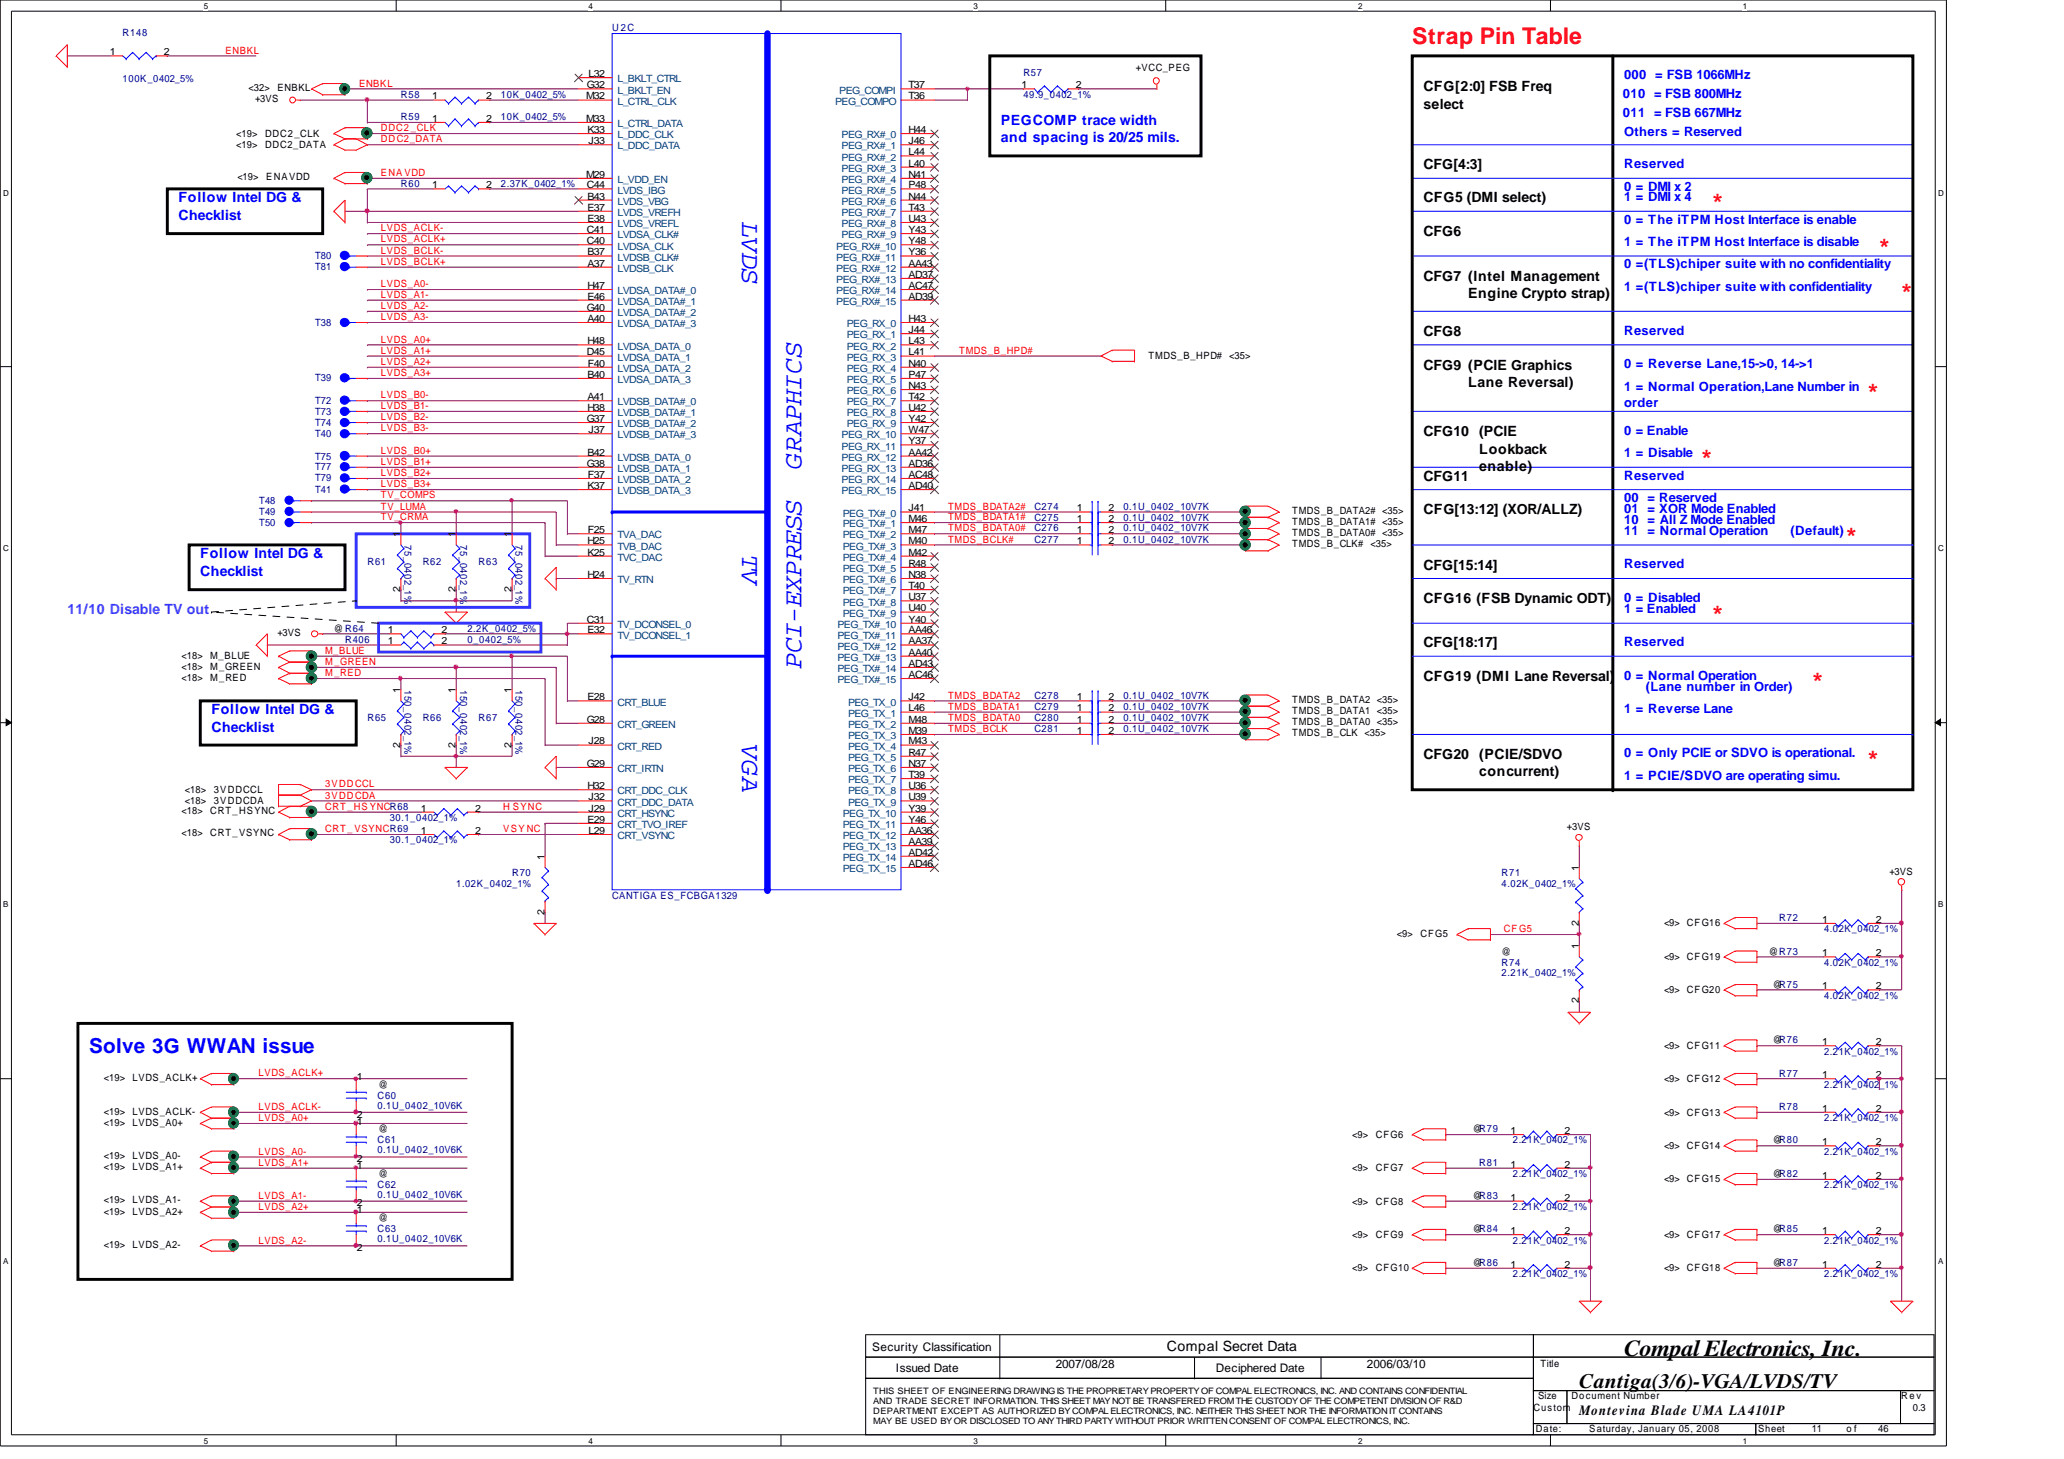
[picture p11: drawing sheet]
<svg xmlns="http://www.w3.org/2000/svg" width="297mm" height="210mm" viewBox="0 0 297 210" stroke-linecap="round" stroke-linejoin="round" font-family="sans-serif">
<defs><g id="words">
<g font-size="3.8" fill="#00f">
<text x="106.8" y="32" transform="rotate(90 106.8 32)">LVDS</text>
<text x="115.4" y="67.5" transform="rotate(-90 115.4 67.5)">GRAPHICS</text>
<text x="106.8" y="79.9" transform="rotate(90 106.8 79.9)">TV</text>
<text x="115.4" y="96.2" transform="rotate(-90 115.4 96.2)">PCI-EXPRESS</text>
<text x="106.8" y="107.2" transform="rotate(90 106.8 107.2)">VGA</text>
</g>
<g font-size="3.6" fill="#f00">
<text x="246.5" y="30.6">*</text>
<text x="270.5" y="37">*</text>
<text x="273.7" y="43.4">*</text>
<text x="268.9" y="57.8">*</text>
<text x="244.9" y="67.4">*</text>
<text x="265.7" y="78.6">*</text>
<text x="246.5" y="89.8">*</text>
<text x="260.9" y="99.4">*</text>
<text x="268.9" y="110.6">*</text>
</g>
<text font-size="3.3" fill="#f00" x="203.2" y="6.3">Strap Pin Table</text>
<text font-size="3.3" x="233.7" y="195.1">Compal Electronics, Inc.</text>
<text font-size="3" fill="#00f" x="12.8" y="151.6">Solve 3G WWAN issue</text>
<text font-size="3" x="227.3" y="199.6">Cantiga(3/6)-VGA/LVDS/TV</text>
<g font-size="2" fill="#00f">
<text x="144.1" y="17.9">PEGCOMP trace width</text>
<text x="144.1" y="20.5">and spacing is 20/25 mils.</text>
<text x="25.7" y="29.1">Follow Intel DG &amp;</text>
<text x="25.7" y="31.7">Checklist</text>
<text x="28.8" y="80.3">Follow Intel DG &amp;</text>
<text x="28.8" y="82.9">Checklist</text>
<text x="30.4" y="102.8">Follow Intel DG &amp;</text>
<text x="30.4" y="105.3">Checklist</text>
</g>
<g font-size="2">
<text x="204.8" y="13.1">CFG[2:0] FSB Freq</text>
<text x="204.8" y="15.7">select</text>
<text x="204.8" y="24.4">CFG[4:3]</text>
<text x="204.8" y="29.1">CFG5 (DMI select)</text>
<text x="204.8" y="34">CFG6</text>
<text x="204.8" y="40.4">CFG7 (Intel Management</text>
<text x="211.3" y="42.9">Engine Crypto strap)</text>
<text x="204.8" y="53.2">CFG9 (PCIE Graphics</text>
<text x="204.8" y="48.3">CFG8</text>
<text x="211.3" y="55.7">Lane Reversal)</text>
<text x="204.8" y="62.7">CFG10</text>
<text x="212.9" y="62.7">(PCIE</text>
<text x="212.9" y="65.3">Lookback</text>
<text x="204.8" y="69.2">CFG11</text>
<text x="212.9" y="67.8">enable)</text>
<text x="204.8" y="74">CFG[13:12] (XOR/ALLZ)</text>
<text x="204.8" y="82">CFG[15:14]</text>
<text x="204.8" y="86.8">CFG16 (FSB Dynamic ODT)</text>
<text x="204.8" y="93.1">CFG[18:17]</text>
<text x="204.8" y="98">CFG19 (DMI Lane Reversal)</text>
<text x="204.8" y="109.1">CFG20</text>
<text x="212.9" y="109.1">(PCIE/SDVO</text>
<text x="212.9" y="111.7">concurrent)</text>
<text x="167.9" y="194.3">Compal Secret Data</text>
<text x="227.3" y="203.5">Montevina Blade UMA LA4101P</text>
</g>
<text font-size="2" fill="#8000ff" x="9.7" y="88.4">11/10 Disable TV out</text>
<g font-size="1.9" fill="#00f">
<text x="233.7" y="11.4">000 = FSB 1066MHz</text>
<text x="233.5" y="16.8">011 = FSB 667MHz</text>
<text x="233.5" y="14.1">010 = FSB 800MHz</text>
<text x="233.7" y="19.6">Others = Reserved</text>
<text x="233.7" y="24.2">Reserved</text>
<text x="233.7" y="27.4">0 = DMI x 2</text>
<text x="233.7" y="29">1 = DMI x 4</text>
<text x="233.7" y="32.2">0 = The iTPM Host Interface is enable</text>
<text x="233.7" y="35.4">1 = The iTPM Host Interface is disable</text>
<text x="233.7" y="38.6">0 =(TLS)chiper suite with no confidentiality</text>
<text x="233.7" y="41.8">1 =(TLS)chiper suite with confidentiality</text>
<text x="233.7" y="48.2">Reserved</text>
<text x="233.7" y="53">0 = Reverse Lane,15-&gt;0, 14-&gt;1</text>
<text x="233.7" y="56.2">1 = Normal Operation,Lane Number in</text>
<text x="233.7" y="58.5">order</text>
<text x="233.7" y="62.6">0 = Enable</text>
<text x="233.7" y="65.8">1 = Disable</text>
<text x="233.7" y="69">Reserved</text>
<text x="233.7" y="77">11 = Normal Operation</text>
<text x="233.7" y="75.4">10 = All Z Mode Enabled</text>
<text x="233.7" y="72.2">00 = Reserved</text>
<text x="233.7" y="73.8">01 = XOR Mode Enabled</text>
<text x="257.7" y="77">(Default)</text>
<text x="233.7" y="81.8">Reserved</text>
<text x="233.7" y="88.2">1 = Enabled</text>
<text x="233.7" y="86.6">0 = Disabled</text>
<text x="233.7" y="93">Reserved</text>
<text x="233.7" y="97.8">0 = Normal Operation</text>
<text x="236.9" y="99.4">(Lane number in Order)</text>
<text x="233.7" y="102.6">1 = Reverse Lane</text>
<text x="233.7" y="112.2">1 = PCIE/SDVO are operating simu.</text>
<text x="233.7" y="109">0 = Only PCIE or SDVO is operational.</text>
</g>
<g font-size="1.7">
<text x="125.5" y="194.3">Security Classification</text>
<text x="128.9" y="197.4">Issued Date</text>
<text x="151.9" y="196.8">2007/08/28</text>
<text x="175" y="197.4">Deciphered Date</text>
<text x="196.7" y="196.8">2006/03/10</text>
</g>
<g font-size="1.4" fill="#000080">
<text x="17.6" y="5.2">R148</text>
<text x="88.1" y="4.5">U 2C</text>
<text x="17.6" y="11.9">100K_0402_5%</text>
<text x="147.3" y="10.9">R57</text>
<text x="57.7" y="14.1">R58</text>
<text x="57.7" y="17.3">R59</text>
<text x="72.1" y="14.1">10K_0402_5%</text>
<text x="72.1" y="17.3">10K_0402_5%</text>
<text x="147.3" y="14.1">49.9_0402_1%</text>
<text x="57.7" y="26.9">R60</text>
<text x="72.1" y="26.9">2.37K_0402_1%</text>
<text x="45.3" y="37.3">T80</text>
<text x="45.3" y="38.9">T81</text>
<text x="45.3" y="46.9">T38</text>
<text x="45.3" y="54.9">T39</text>
<text x="45.3" y="58.1">T72</text>
<text x="45.3" y="59.7">T73</text>
<text x="45.3" y="62.9">T40</text>
<text x="45.3" y="61.3">T74</text>
<text x="45.3" y="66.1">T75</text>
<text x="45.3" y="70.9">T41</text>
<text x="45.3" y="67.6">T77</text>
<text x="45.3" y="69.3">T79</text>
<text x="37.3" y="72.5">T48</text>
<text x="37.3" y="74.1">T49</text>
<text x="37.3" y="75.7">T50</text>
<text x="148.9" y="73.3">C274</text>
<text x="148.9" y="74.9">C275</text>
<text x="148.9" y="76.5">C276</text>
<text x="161.7" y="73.3">0.1U_0402_10V7K</text>
<text x="161.7" y="74.9">0.1U_0402_10V7K</text>
<text x="161.7" y="76.5">0.1U_0402_10V7K</text>
<text x="52.9" y="81.3">R61</text>
<text x="58.2" y="78.4" transform="rotate(90 58.2 78.4)">75_0402_1%</text>
<text x="60.8" y="81.3">R62</text>
<text x="66.2" y="78.4" transform="rotate(90 66.2 78.4)">75_0402_1%</text>
<text x="68.9" y="81.3">R63</text>
<text x="74.2" y="78.4" transform="rotate(90 74.2 78.4)">75_0402_1%</text>
<text x="148.9" y="78.1">C277</text>
<text x="161.7" y="78.1">0.1U_0402_10V7K</text>
<text x="49.7" y="92.5">R406</text>
<text x="67.3" y="90.9">2.2K_0402_5%</text>
<text x="67.3" y="92.5">0_0402_5%</text>
<text x="58.2" y="99.2" transform="rotate(90 58.2 99.2)">150_0402_1%</text>
<text x="66.2" y="99.2" transform="rotate(90 66.2 99.2)">150_0402_1%</text>
<text x="74.2" y="99.2" transform="rotate(90 74.2 99.2)">150_0402_1%</text>
<text x="148.9" y="100.5">C278</text>
<text x="161.7" y="100.5">0.1U_0402_10V7K</text>
<text x="52.9" y="103.7">R65</text>
<text x="60.8" y="103.7">R66</text>
<text x="68.9" y="103.7">R67</text>
<text x="148.9" y="102.1">C279</text>
<text x="148.9" y="103.7">C280</text>
<text x="148.9" y="105.3">C281</text>
<text x="161.7" y="102.1">0.1U_0402_10V7K</text>
<text x="161.7" y="103.7">0.1U_0402_10V7K</text>
<text x="161.7" y="105.3">0.1U_0402_10V7K</text>
<text x="56.1" y="118.1">30.1_0402_1%</text>
<text x="56.1" y="121.3">30.1_0402_1%</text>
<text x="65.7" y="127.7">1.02K_0402_1%</text>
<text x="73.7" y="126.1">R70</text>
<text x="88.1" y="129.3">CANTIGA ES_FCBGA1329</text>
<text x="216.1" y="126.1">R71</text>
<text x="216.1" y="127.7">4.02K_0402_1%</text>
<text x="256.1" y="132.5">R72</text>
<text x="262.5" y="134.1">4.02K_0402_1%</text>
<text x="216.1" y="138.9">R74</text>
<text x="216.1" y="140.5">2.21K_0402_1%</text>
<text x="262.5" y="138.9">4.02K_0402_1%</text>
<text x="262.5" y="143.7">4.02K_0402_1%</text>
<text x="256.1" y="154.9">R77</text>
<text x="262.5" y="151.7">2.21K_0402_1%</text>
<text x="54.3" y="158.1">C60</text>
<text x="54.3" y="159.5">0.1U_0402_10V6K</text>
<text x="256.1" y="159.7">R78</text>
<text x="262.5" y="156.5">2.21K_0402_1%</text>
<text x="262.5" y="161.3">2.21K_0402_1%</text>
<text x="54.3" y="164.5">C61</text>
<text x="54.3" y="165.9">0.1U_0402_10V6K</text>
<text x="212.9" y="167.7">R81</text>
<text x="217.7" y="164.5">2.21K_0402_1%</text>
<text x="262.5" y="166.1">2.21K_0402_1%</text>
<text x="54.3" y="170.9">C62</text>
<text x="54.3" y="172.4">0.1U_0402_10V6K</text>
<text x="217.7" y="169.3">2.21K_0402_1%</text>
<text x="262.5" y="170.9">2.21K_0402_1%</text>
<text x="54.3" y="177.3">C63</text>
<text x="54.3" y="178.7">0.1U_0402_10V6K</text>
<text x="217.7" y="178.9">2.21K_0402_1%</text>
<text x="217.7" y="174.1">2.21K_0402_1%</text>
<text x="262.5" y="178.9">2.21K_0402_1%</text>
<text x="217.7" y="183.7">2.21K_0402_1%</text>
<text x="262.5" y="183.7">2.21K_0402_1%</text>
</g>
<g font-size="1.4">
<text x="15.8" y="8">1</text>
<text x="23.6" y="8">2</text>
<text x="84.7" y="11.1">L32</text>
<text x="163.4" y="10.2">+VCC_PEG</text>
<text x="35.8" y="13.1">&lt;32&gt;</text>
<text x="36.7" y="14.7">+3VS</text>
<text x="39.9" y="13.1">ENBKL</text>
<text x="62.2" y="14.3">1</text>
<text x="62.2" y="17.5">1</text>
<text x="70" y="14.3">2</text>
<text x="70" y="17.5">2</text>
<text x="84.4" y="14.3">M32</text>
<text x="84.4" y="17.5">M33</text>
<text x="84.5" y="12.7">G32</text>
<text x="130.8" y="12.7">T37</text>
<text x="130.8" y="14.3">T36</text>
<text x="147" y="12.7">1</text>
<text x="154.8" y="12.7">2</text>
<text x="34" y="19.6">&lt;19&gt;</text>
<text x="34" y="21.3">&lt;19&gt;</text>
<text x="38.1" y="19.6">DDC2_CLK</text>
<text x="38.1" y="21.3">DDC2_DATA</text>
<text x="84.5" y="19.1">K33</text>
<text x="84.7" y="20.7">J33</text>
<text x="130.8" y="19.1">H44</text>
<text x="130.8" y="20.7">J46</text>
<text x="130.8" y="22.4">L44</text>
<text x="130.8" y="24">L40</text>
<text x="34.2" y="25.9">&lt;19&gt;</text>
<text x="38.3" y="25.9">ENAVDD</text>
<text x="62.2" y="27.1">1</text>
<text x="70" y="27.1">2</text>
<text x="84.4" y="25.6">M29</text>
<text x="84.5" y="27.1">C44</text>
<text x="84.5" y="28.7">B43</text>
<text x="130.8" y="25.6">N41</text>
<text x="130.8" y="27.1">P48</text>
<text x="130.8" y="28.7">N44</text>
<text x="84.5" y="33.5">C41</text>
<text x="84.5" y="35.1">C40</text>
<text x="84.5" y="30.3">E37</text>
<text x="84.5" y="31.9">E38</text>
<text x="130.8" y="30.3">T43</text>
<text x="130.8" y="31.9">U43</text>
<text x="130.8" y="33.5">Y43</text>
<text x="130.8" y="35.1">Y48</text>
<text x="84.5" y="41.6">H47</text>
<text x="84.5" y="36.7">B37</text>
<text x="84.5" y="38.4">A37</text>
<text x="130.8" y="36.7">Y36</text>
<text x="130.8" y="38.4">AA43</text>
<text x="130.8" y="40">AD37</text>
<text x="130.8" y="41.6">AC47</text>
<text x="84.5" y="44.7">G40</text>
<text x="84.5" y="43.1">E46</text>
<text x="84.5" y="46.3">A40</text>
<text x="130.8" y="43.1">AD39</text>
<text x="130.8" y="46.3">H43</text>
<text x="130.8" y="47.9">J44</text>
<text x="84.5" y="51.1">D45</text>
<text x="84.5" y="49.5">H48</text>
<text x="84.6" y="52.7">F40</text>
<text x="130.8" y="49.5">L43</text>
<text x="130.8" y="51.1">L41</text>
<text x="130.8" y="52.7">N40</text>
<text x="165.3" y="51.6">TMDS_B_HPD#</text>
<text x="176.9" y="51.6">&lt;35&gt;</text>
<text x="84.5" y="57.6">A41</text>
<text x="84.5" y="59.1">H38</text>
<text x="84.5" y="54.4">B40</text>
<text x="130.8" y="54.4">P47</text>
<text x="130.8" y="56">N43</text>
<text x="130.8" y="57.6">T42</text>
<text x="130.8" y="59.1">U42</text>
<text x="84.5" y="60.7">G37</text>
<text x="84.5" y="65.5">B42</text>
<text x="84.7" y="62.3">J37</text>
<text x="130.8" y="60.7">Y42</text>
<text x="130.8" y="62.3">W47</text>
<text x="130.8" y="63.9">Y37</text>
<text x="130.8" y="65.5">AA42</text>
<text x="84.5" y="67.1">G38</text>
<text x="84.5" y="70.4">K37</text>
<text x="84.6" y="68.7">F37</text>
<text x="130.8" y="67.1">AD36</text>
<text x="130.8" y="68.7">AC48</text>
<text x="130.8" y="70.4">AD40</text>
<text x="57.6" y="77.3" transform="rotate(-90 57.6 77.3)">1</text>
<text x="65.6" y="77.3" transform="rotate(-90 65.6 77.3)">1</text>
<text x="73.6" y="77.3" transform="rotate(-90 73.6 77.3)">1</text>
<text x="84.6" y="76.7">F25</text>
<text x="130.8" y="73.6">J41</text>
<text x="130.8" y="75.1">M46</text>
<text x="130.8" y="76.7">M47</text>
<text x="155" y="73.6">1</text>
<text x="155" y="75.1">1</text>
<text x="155" y="76.7">1</text>
<text x="159.6" y="73.6">2</text>
<text x="159.6" y="75.1">2</text>
<text x="159.6" y="76.7">2</text>
<text x="186" y="77.1">TMDS_B_DATA0# &lt;35&gt;</text>
<text x="186" y="75.5">TMDS_B_DATA1# &lt;35&gt;</text>
<text x="186" y="73.9">TMDS_B_DATA2# &lt;35&gt;</text>
<text x="84.5" y="78.3">H25</text>
<text x="84.5" y="79.9">K25</text>
<text x="84.5" y="83.1">H24</text>
<text x="130.8" y="78.3">M40</text>
<text x="130.8" y="79.9">M42</text>
<text x="130.8" y="81.5">R48</text>
<text x="130.8" y="83.1">N38</text>
<text x="155" y="78.3">1</text>
<text x="159.6" y="78.3">2</text>
<text x="186" y="78.7">TMDS_B_CLK#</text>
<text x="197.2" y="78.7">&lt;35&gt;</text>
<text x="57.6" y="85.2" transform="rotate(-90 57.6 85.2)">2</text>
<text x="65.6" y="85.2" transform="rotate(-90 65.6 85.2)">2</text>
<text x="73.6" y="85.2" transform="rotate(-90 73.6 85.2)">2</text>
<text x="84.5" y="89.6">C31</text>
<text x="130.8" y="89.6">Y40</text>
<text x="130.8" y="84.8">T40</text>
<text x="130.8" y="86.4">U37</text>
<text x="130.8" y="88">U40</text>
<text x="26.1" y="94.7">&lt;18&gt;</text>
<text x="30.3" y="94.7">M_BLUE</text>
<text x="39.9" y="91.5">+3VS</text>
<text x="48" y="90.9">@ R64</text>
<text x="55.8" y="92.7">1</text>
<text x="55.8" y="91.1">1</text>
<text x="63.5" y="92.7">2</text>
<text x="63.5" y="91.1">2</text>
<text x="84.5" y="91.1">E32</text>
<text x="130.8" y="91.1">AA46</text>
<text x="130.8" y="92.7">AA37</text>
<text x="130.8" y="94.3">AA40</text>
<text x="130.8" y="95.9">AD43</text>
<text x="26.1" y="96.4">&lt;18&gt;</text>
<text x="26.1" y="98">&lt;18&gt;</text>
<text x="30.3" y="96.4">M_GREEN</text>
<text x="30.3" y="98">M_RED</text>
<text x="57.6" y="99.7" transform="rotate(-90 57.6 99.7)">1</text>
<text x="65.6" y="99.7" transform="rotate(-90 65.6 99.7)">1</text>
<text x="73.6" y="99.7" transform="rotate(-90 73.6 99.7)">1</text>
<text x="84.5" y="100.8">E28</text>
<text x="130.8" y="97.5">AC46</text>
<text x="130.8" y="100.8">J42</text>
<text x="155" y="100.8">1</text>
<text x="159.6" y="100.8">2</text>
<text x="186" y="101.1">TMDS_B_DATA2 &lt;35&gt;</text>
<text x="57.6" y="107.6" transform="rotate(-90 57.6 107.6)">2</text>
<text x="65.6" y="107.6" transform="rotate(-90 65.6 107.6)">2</text>
<text x="73.6" y="107.6" transform="rotate(-90 73.6 107.6)">2</text>
<text x="84.5" y="104">G28</text>
<text x="84.7" y="107.1">J28</text>
<text x="130.8" y="102.4">L46</text>
<text x="130.8" y="104">M48</text>
<text x="130.8" y="105.6">M39</text>
<text x="130.8" y="107.1">M43</text>
<text x="155" y="102.4">1</text>
<text x="155" y="104">1</text>
<text x="155" y="105.6">1</text>
<text x="159.6" y="102.4">2</text>
<text x="159.6" y="104">2</text>
<text x="159.6" y="105.6">2</text>
<text x="186" y="105.9">TMDS_B_CLK &lt;35&gt;</text>
<text x="186" y="104.3">TMDS_B_DATA0 &lt;35&gt;</text>
<text x="186" y="102.7">TMDS_B_DATA1 &lt;35&gt;</text>
<text x="84.5" y="110.3">G29</text>
<text x="84.5" y="113.5">H32</text>
<text x="130.8" y="108.7">R47</text>
<text x="130.8" y="110.3">N37</text>
<text x="130.8" y="111.9">T39</text>
<text x="130.8" y="113.5">U36</text>
<text x="26.1" y="117.1">&lt;18&gt;</text>
<text x="26.6" y="115.7">&lt;18&gt;</text>
<text x="26.6" y="114.1">&lt;18&gt;</text>
<text x="30.3" y="117.1">CRT_HSYNC</text>
<text x="30.8" y="115.7">3VDDCDA</text>
<text x="30.8" y="114.1">3VDDCCL</text>
<text x="60.6" y="116.8">1</text>
<text x="60.6" y="120">1</text>
<text x="68.4" y="116.8">2</text>
<text x="68.4" y="120">2</text>
<text x="84.5" y="118.4">E29</text>
<text x="84.7" y="115.1">J32</text>
<text x="84.7" y="116.8">J29</text>
<text x="84.7" y="120">L29</text>
<text x="130.8" y="115.1">U39</text>
<text x="130.8" y="116.8">Y39</text>
<text x="130.8" y="118.4">Y46</text>
<text x="130.8" y="120">AA36</text>
<text x="225.5" y="119.4">+3VS</text>
<text x="26.1" y="120.3">&lt;18&gt;</text>
<text x="30.3" y="120.3">CRT_VSYNC</text>
<text x="78.4" y="123.7" transform="rotate(-90 78.4 123.7)">1</text>
<text x="130.8" y="121.6">AA39</text>
<text x="130.8" y="123.1">AD42</text>
<text x="130.8" y="124.7">AD46</text>
<text x="227.2" y="125.3" transform="rotate(-90 227.2 125.3)">1</text>
<text x="271.9" y="125.8">+3VS</text>
<text x="78.4" y="131.6" transform="rotate(-90 78.4 131.6)">2</text>
<text x="201" y="134.9">&lt;9&gt;</text>
<text x="204.4" y="134.9">CFG5</text>
<text x="216.1" y="137.3">@</text>
<text x="227.2" y="136.6" transform="rotate(-90 227.2 136.6)">1</text>
<text x="227.2" y="133.2" transform="rotate(-90 227.2 133.2)">2</text>
<text x="239.5" y="133.3">&lt;9&gt; CFG16</text>
<text x="254.5" y="137.3">@R73</text>
<text x="262.3" y="137.6">1</text>
<text x="262.3" y="132.8">1</text>
<text x="270" y="137.6">2</text>
<text x="270" y="132.8">2</text>
<text x="239.5" y="138.1">&lt;9&gt; CFG19</text>
<text x="239.5" y="142.9">&lt;9&gt; CFG20</text>
<text x="255.1" y="142.1">@R75</text>
<text x="262.3" y="142.3">1</text>
<text x="270" y="142.3">2</text>
<text x="227.2" y="144.4" transform="rotate(-90 227.2 144.4)">2</text>
<text x="14.9" y="155.5">&lt;19&gt;</text>
<text x="19.1" y="155.5">LVDS_ACLK+</text>
<text x="51.3" y="155.4">1</text>
<text x="239.5" y="150.9">&lt;9&gt; CFG11</text>
<text x="239.5" y="155.7">&lt;9&gt; CFG12</text>
<text x="255.1" y="150.1">@R76</text>
<text x="262.3" y="155.1">1</text>
<text x="262.3" y="150.4">1</text>
<text x="270" y="155.1">2</text>
<text x="270" y="150.4">2</text>
<text x="14.9" y="162">&lt;19&gt;</text>
<text x="14.9" y="160.4">&lt;19&gt;</text>
<text x="19.1" y="162">LVDS_A0+</text>
<text x="19.1" y="160.4">LVDS_ACLK-</text>
<text x="51.3" y="160.8">2</text>
<text x="51.3" y="161.8">1</text>
<text x="54.5" y="156.5">@</text>
<text x="239.5" y="160.5">&lt;9&gt; CFG13</text>
<text x="262.3" y="159.9">1</text>
<text x="270" y="159.9">2</text>
<text x="14.9" y="166.7">&lt;19&gt;</text>
<text x="19.1" y="166.7">LVDS_A0-</text>
<text x="51.3" y="167.2">2</text>
<text x="54.5" y="162.9">@</text>
<text x="194.6" y="163.7">&lt;9&gt;</text>
<text x="198" y="163.7">CFG6</text>
<text x="212" y="162.9">@R79</text>
<text x="217.4" y="163.2">1</text>
<text x="217.4" y="168">1</text>
<text x="225.2" y="163.2">2</text>
<text x="225.2" y="168">2</text>
<text x="239.5" y="165.3">&lt;9&gt; CFG14</text>
<text x="255.1" y="164.5">@R80</text>
<text x="262.3" y="164.8">1</text>
<text x="270" y="164.8">2</text>
<text x="14.9" y="168.3">&lt;19&gt;</text>
<text x="14.9" y="173.1">&lt;19&gt;</text>
<text x="19.1" y="168.3">LVDS_A1+</text>
<text x="19.1" y="173.1">LVDS_A1-</text>
<text x="51.3" y="168.2">1</text>
<text x="51.3" y="173.6">2</text>
<text x="54.5" y="169.3">@</text>
<text x="194.6" y="168.5">&lt;9&gt;</text>
<text x="194.6" y="173.3">&lt;9&gt;</text>
<text x="198" y="168.5">CFG7</text>
<text x="198" y="173.3">CFG8</text>
<text x="212" y="172.5">@R83</text>
<text x="217.4" y="172.7">1</text>
<text x="225.2" y="172.7">2</text>
<text x="239.5" y="170.1">&lt;9&gt; CFG15</text>
<text x="255.1" y="169.3">@R82</text>
<text x="262.3" y="169.6">1</text>
<text x="270" y="169.6">2</text>
<text x="14.9" y="174.8">&lt;19&gt;</text>
<text x="14.9" y="179.6">&lt;19&gt;</text>
<text x="19.1" y="174.8">LVDS_A2+</text>
<text x="19.1" y="179.6">LVDS_A2-</text>
<text x="51.3" y="174.6">1</text>
<text x="54.5" y="175.7">@</text>
<text x="194.6" y="178.1">&lt;9&gt;</text>
<text x="198" y="178.1">CFG9</text>
<text x="212" y="177.3">@R84</text>
<text x="217.4" y="177.5">1</text>
<text x="225.2" y="177.5">2</text>
<text x="239.5" y="178.1">&lt;9&gt; CFG17</text>
<text x="255.1" y="177.3">@R85</text>
<text x="262.3" y="177.5">1</text>
<text x="270" y="177.5">2</text>
<text x="51.3" y="180">2</text>
<text x="194.6" y="182.9">&lt;9&gt;</text>
<text x="198" y="182.9">CFG10</text>
<text x="212" y="182.1">@R86</text>
<text x="217.4" y="182.4">1</text>
<text x="225.2" y="182.4">2</text>
<text x="239.5" y="182.9">&lt;9&gt; CFG18</text>
<text x="255.1" y="182.1">@R87</text>
<text x="262.3" y="182.4">1</text>
<text x="270" y="182.4">2</text>
<text x="221.7" y="196.7">Title</text>
<text x="220.7" y="202.9">Custom</text>
<text x="221.4" y="201.3">Size</text>
<text x="226.2" y="201.3">Document Number</text>
<text x="273.6" y="201.3">Re v</text>
<text x="275.3" y="202.9">0.3</text>
<text x="221" y="206.1">Date:</text>
<text x="228.7" y="206.1">Saturday, January 05, 2008</text>
<text x="253" y="206.1">Sheet</text>
<text x="260.7" y="206.1">11</text>
<text x="265.7" y="206.1">o f</text>
<text x="270.3" y="206.1">46</text>
</g>
<g font-size="1.4" fill="#f00">
<text x="32.5" y="7.7">ENBKL</text>
<text x="51.7" y="12.4">ENBKL</text>
<text x="54.8" y="18.9">DDC2 _CLK</text>
<text x="54.8" y="20.5">DDC2_DATA</text>
<text x="54.8" y="25.3">ENA VDD</text>
<text x="54.8" y="34.9">LVDS_ACLK+</text>
<text x="54.8" y="33.3">LVDS_ACLK-</text>
<text x="54.8" y="41.3">LVDS_A0-</text>
<text x="54.8" y="38.1">LVDS_BCLK+</text>
<text x="54.8" y="36.5">LVDS_BCLK-</text>
<text x="54.8" y="44.4">LVDS_A2-</text>
<text x="54.8" y="42.8">LVDS_A1-</text>
<text x="54.8" y="46.1">LVDS_A3-</text>
<text x="54.8" y="50.9">LVDS_A1+</text>
<text x="54.8" y="52.5">LVDS_A2+</text>
<text x="54.8" y="49.3">LVDS_A0+</text>
<text x="138" y="50.9">TMDS_B_HPD#</text>
<text x="54.8" y="58.8">LVDS_B1-</text>
<text x="54.8" y="57.3">LVDS_B0-</text>
<text x="54.8" y="54.1">LVDS_A3+</text>
<text x="54.8" y="65.3">LVDS_B0+</text>
<text x="54.8" y="60.5">LVDS_B2-</text>
<text x="54.8" y="62.1">LVDS_B3-</text>
<text x="54.8" y="71.7">TV_COMPS</text>
<text x="54.8" y="66.9">LVDS_B1+</text>
<text x="54.8" y="68.5">LVDS_B2+</text>
<text x="54.8" y="70.1">LVDS_B3+</text>
<text x="54.8" y="73.3">TV_LUMA</text>
<text x="54.8" y="74.8">TV_CRMA</text>
<text x="136.4" y="74.8">TMDS_BDATA1#</text>
<text x="136.4" y="73.3">TMDS_BDATA2#</text>
<text x="136.4" y="76.5">TMDS_BDATA0#</text>
<text x="136.4" y="78.1">TMDS_BCLK#</text>
<text x="46.8" y="95.7">M_GREEN</text>
<text x="46.8" y="94.1">M_BLUE</text>
<text x="46.8" y="97.3">M_RED</text>
<text x="136.4" y="100.5">TMDS_BDATA2</text>
<text x="136.4" y="103.7">TMDS_BDATA0</text>
<text x="136.4" y="105.3">TMDS_BCLK</text>
<text x="136.4" y="102.1">TMDS_BDATA1</text>
<text x="46.8" y="113.3">3VDDCCL</text>
<text x="46.8" y="119.7">CRT_ VSYNCR69</text>
<text x="46.8" y="114.9">3VDDCDA</text>
<text x="46.8" y="116.5">CRT_HS YNCR68</text>
<text x="72.4" y="119.7">VSY NC</text>
<text x="72.4" y="116.5">H SYNC</text>
<text x="216.4" y="134.1">CF G5</text>
<text x="37.2" y="154.9">LVDS_ACLK+</text>
<text x="37.2" y="159.7">LVDS_ACLK-</text>
<text x="37.2" y="161.3">LVDS_A0+</text>
<text x="37.2" y="166.1">LVDS_A0-</text>
<text x="37.2" y="167.7">LVDS_A1+</text>
<text x="37.2" y="172.5">LVDS_A1-</text>
<text x="37.2" y="174.1">LVDS_A2+</text>
<text x="37.2" y="178.9">LVDS_A2-</text>
</g>
<g font-size="1.4" fill="#004080">
<text x="88.9" y="11.9">L_BKLT_CTRL</text>
<text x="88.9" y="15.1">L_CTRL_CLK</text>
<text x="88.9" y="13.5">L_BKLT_EN</text>
<text x="120.2" y="15.1">PEG_COMPO</text>
<text x="120.8" y="13.5">PEG_COMPI</text>
<text x="88.9" y="18.3">L_CTRL_DATA</text>
<text x="88.9" y="19.9">L_DDC_CLK</text>
<text x="88.9" y="21.5">L_DDC_DATA</text>
<text x="121.1" y="19.9">PEG_RX#_0</text>
<text x="121.1" y="21.5">PEG_RX#_1</text>
<text x="121.1" y="23.1">PEG_RX#_2</text>
<text x="88.9" y="26.3">L_VDD_EN</text>
<text x="88.9" y="27.9">LVDS_IBG</text>
<text x="88.9" y="29.5">LVDS_VBG</text>
<text x="121.1" y="24.7">PEG_RX#_3</text>
<text x="121.1" y="26.3">PEG_RX#_4</text>
<text x="121.1" y="27.9">PEG_RX#_5</text>
<text x="121.1" y="29.5">PEG_RX#_6</text>
<text x="88.9" y="31.1">LVDS_VREFH</text>
<text x="88.9" y="32.7">LVDS_VREFL</text>
<text x="88.9" y="34.3">LVDSA_CLK#</text>
<text x="88.9" y="35.9">LVDSA_CLK</text>
<text x="120.3" y="35.9">PEG_RX#_10</text>
<text x="121.1" y="31.1">PEG_RX#_7</text>
<text x="121.1" y="32.7">PEG_RX#_8</text>
<text x="121.1" y="34.3">PEG_RX#_9</text>
<text x="88.9" y="37.5">LVDSB_CLK#</text>
<text x="88.9" y="39.1">LVDSB_CLK</text>
<text x="120.3" y="37.5">PEG_RX#_11</text>
<text x="120.3" y="39.1">PEG_RX#_12</text>
<text x="120.3" y="40.7">PEG_RX#_13</text>
<text x="88.9" y="42.3">LVDSA_DATA#_0</text>
<text x="88.9" y="43.9">LVDSA_DATA#_1</text>
<text x="88.9" y="45.5">LVDSA_DATA#_2</text>
<text x="88.9" y="47.1">LVDSA_DATA#_3</text>
<text x="120.3" y="42.3">PEG_RX#_14</text>
<text x="120.3" y="43.9">PEG_RX#_15</text>
<text x="121.9" y="47.1">PEG_RX_0</text>
<text x="88.9" y="51.9">LVDSA_DATA_1</text>
<text x="88.9" y="53.5">LVDSA_DATA_2</text>
<text x="88.9" y="50.3">LVDSA_DATA_0</text>
<text x="121.9" y="48.7">PEG_RX_1</text>
<text x="121.9" y="50.3">PEG_RX_2</text>
<text x="121.9" y="51.9">PEG_RX_3</text>
<text x="121.9" y="53.5">PEG_RX_4</text>
<text x="88.9" y="58.3">LVDSB_DATA#_0</text>
<text x="88.9" y="59.9">LVDSB_DATA#_1</text>
<text x="88.9" y="55.1">LVDSA_DATA_3</text>
<text x="121.9" y="55.1">PEG_RX_5</text>
<text x="121.9" y="56.7">PEG_RX_6</text>
<text x="121.9" y="58.3">PEG_RX_7</text>
<text x="121.9" y="59.9">PEG_RX_8</text>
<text x="88.9" y="61.5">LVDSB_DATA#_2</text>
<text x="88.9" y="63.1">LVDSB_DATA#_3</text>
<text x="121.1" y="63.1">PEG_RX_10</text>
<text x="121.1" y="64.7">PEG_RX_11</text>
<text x="121.9" y="61.5">PEG_RX_9</text>
<text x="88.9" y="67.9">LVDSB_DATA_1</text>
<text x="88.9" y="69.5">LVDSB_DATA_2</text>
<text x="88.9" y="66.3">LVDSB_DATA_0</text>
<text x="88.9" y="71.1">LVDSB_DATA_3</text>
<text x="121.1" y="66.3">PEG_RX_12</text>
<text x="121.1" y="67.9">PEG_RX_13</text>
<text x="121.1" y="69.5">PEG_RX_14</text>
<text x="121.1" y="71.1">PEG_RX_15</text>
<text x="88.9" y="77.5">TVA_DAC</text>
<text x="121.3" y="74.3">PEG_TX#_0</text>
<text x="121.3" y="75.9">PEG_TX#_1</text>
<text x="121.3" y="77.5">PEG_TX#_2</text>
<text x="88.9" y="79.1">TVB_DAC</text>
<text x="88.9" y="80.7">TVC_DAC</text>
<text x="88.9" y="83.9">TV_RTN</text>
<text x="121.3" y="79.1">PEG_TX#_3</text>
<text x="121.3" y="80.7">PEG_TX#_4</text>
<text x="121.3" y="82.3">PEG_TX#_5</text>
<text x="121.3" y="83.9">PEG_TX#_6</text>
<text x="121.3" y="85.5">PEG_TX#_7</text>
<text x="121.3" y="87.1">PEG_TX#_8</text>
<text x="121.3" y="88.7">PEG_TX#_9</text>
<text x="88.9" y="90.3">TV_DCONSEL_0</text>
<text x="88.9" y="91.9">TV_DCONSEL_1</text>
<text x="120.5" y="90.3">PEG_TX#_10</text>
<text x="120.5" y="91.9">PEG_TX#_11</text>
<text x="120.5" y="93.5">PEG_TX#_12</text>
<text x="120.5" y="95.1">PEG_TX#_13</text>
<text x="88.9" y="101.5">CRT_BLUE</text>
<text x="120.5" y="96.7">PEG_TX#_14</text>
<text x="120.5" y="98.3">PEG_TX#_15</text>
<text x="122" y="101.5">PEG_TX_0</text>
<text x="88.9" y="104.7">CRT_GREEN</text>
<text x="88.9" y="107.9">CRT_RED</text>
<text x="122" y="103.1">PEG_TX_1</text>
<text x="122" y="104.7">PEG_TX_2</text>
<text x="122" y="106.3">PEG_TX_3</text>
<text x="122" y="107.9">PEG_TX_4</text>
<text x="88.9" y="111.1">CRT_IRTN</text>
<text x="122" y="109.5">PEG_TX_5</text>
<text x="122" y="111.1">PEG_TX_6</text>
<text x="122" y="112.7">PEG_TX_7</text>
<text x="88.9" y="114.3">CRT_DDC_CLK</text>
<text x="88.9" y="115.9">CRT_DDC_DATA</text>
<text x="88.9" y="117.5">CRT_HSYNC</text>
<text x="88.9" y="119.1">CRT_TVO_IREF</text>
<text x="121.3" y="117.5">PEG_TX_10</text>
<text x="121.3" y="119.1">PEG_TX_11</text>
<text x="122" y="114.3">PEG_TX_8</text>
<text x="122" y="115.9">PEG_TX_9</text>
<text x="88.9" y="120.7">CRT_VSYNC</text>
<text x="121.3" y="120.7">PEG_TX_12</text>
<text x="121.3" y="122.3">PEG_TX_13</text>
<text x="121.3" y="123.9">PEG_TX_14</text>
<text x="121.3" y="125.5">PEG_TX_15</text>
</g>
<g font-size="1.3">
<text x="125.7" y="202">AND TRADE SECRET INFORMATION. THIS SHEET MAY NOT BE TRANSFERED FROM THE CUSTODY OF THE COMPETENT DIVISION OF R&amp;D</text>
<text x="125.7" y="200.6">THIS SHEET OF ENGINEERING DRAWING IS THE PROPRIETARY PROPERTY OF COMPAL ELECTRONICS, INC. AND CONTAINS CONFIDENTIAL</text>
<text x="125.7" y="203.5">DEPARTMENT EXCEPT AS AUTHORIZED BY COMPAL ELECTRONICS, INC. NEITHER THIS SHEET NOR THE INFORMATION IT CONTAINS</text>
<text x="125.7" y="204.9">MAY BE USED BY OR DISCLOSED TO ANY THIRD PARTY WITHOUT PRIOR WRITTEN CONSENT OF COMPAL ELECTRONICS, INC.</text>
</g>
<g font-size="1.2">
<text x="29.3" y="1.3">5</text>
<text x="84.7" y="1.3">4</text>
<text x="140.1" y="1.3">3</text>
<text x="195.4" y="1.3">2</text>
<text x="250.8" y="1.3">1</text>
<text x=".5" y="28.2">D</text>
<text x="278.9" y="28.2">D</text>
<text x=".5" y="79.3">C</text>
<text x="278.9" y="79.3">C</text>
<text x=".5" y="130.6">B</text>
<text x="278.9" y="130.6">B</text>
<text x=".5" y="181.8">A</text>
<text x="278.9" y="181.8">A</text>
<text x="29.3" y="207.7">5</text>
<text x="84.7" y="207.7">4</text>
<text x="140.1" y="207.7">3</text>
<text x="195.4" y="207.7">2</text>
<text x="250.8" y="207.7">1</text>
</g>
</g></defs>
<path d="M0 0h280.1v208h-280.1zM1.6 1.6h276.9v204.8h-276.9z" fill="none" stroke="#000" stroke-width=".14"/>
<g fill="#fff">
<path d="M29.3 .3h.6v1.2h-.6z"/>
<path d="M29.3 206.7h.6v1.2h-.6z"/>
</g>
<path d="M57 0v1.6M57 206.4v1.6" fill="none" stroke="#000" stroke-width=".14"/>
<g fill="#fff">
<path d="M84.7 .3h.6v1.2h-.6z"/>
<path d="M84.7 206.7h.6v1.2h-.6z"/>
</g>
<path d="M112.4 0v1.6M112.4 206.4v1.6" fill="none" stroke="#000" stroke-width=".14"/>
<g fill="#fff">
<path d="M140.1 .3h.6v1.2h-.6z"/>
<path d="M140.1 206.7h.6v1.2h-.6z"/>
</g>
<path d="M167.8 0v1.6M167.8 206.4v1.6" fill="none" stroke="#000" stroke-width=".14"/>
<g fill="#fff">
<path d="M195.4 .3h.6v1.2h-.6z"/>
<path d="M195.4 206.7h.6v1.2h-.6z"/>
</g>
<path d="M223.1 0v1.6M223.1 206.4v1.6" fill="none" stroke="#000" stroke-width=".14"/>
<g fill="#fff">
<path d="M250.8 .3h.6v1.2h-.6z"/>
<path d="M250.8 206.7h.6v1.2h-.6z"/>
<path d="M.5 27.2h.7v1.2h-.7z"/>
<path d="M278.9 27.2h.8v1.2h-.8z"/>
<path d="M.5 78.3h.7v1.3h-.7z"/>
<path d="M278.9 78.3h.8v1.3h-.8z"/>
</g>
<path d="M0 52.7h1.6M278.5 52.7h1.6" fill="none" stroke="#000" stroke-width=".14"/>
<g fill="#fff">
<path d="M.5 129.5h.6v1.3h-.6z"/>
<path d="M278.9 129.5h.7v1.3h-.7z"/>
</g>
<path d="M0 104h1.6M.9 103.5l.7 .5-.7 .4zM278.5 104l.8-.5v.9zM278.5 104h1.6" fill="none" stroke="#000" stroke-width=".14"/>
<path d="M.9 103.5l.7 .5-.7 .4zM278.5 104l.8-.5v.9z" fill="#000"/>
<g fill="#fff">
<path d="M.5 180.8h.6v1.2h-.6z"/>
<path d="M278.9 180.8h.6v1.2h-.6z"/>
</g>
<path d="M0 155.2h1.6M278.5 155.2h1.6" fill="none" stroke="#000" stroke-width=".14"/>
<g fill="none" stroke="#800040" stroke-width=".14">
<path d="M9.7 8h.1M9.7 8h6.3M24.1 8h.1M24.1 8h12.8M43.2 14.4h.1M43.2 14.4h19.2M49.7 12.8h.1M49.7 12.8h33.6M52.9 19.2h.1M52.9 14.4h.1M52.9 17.6h.1M52.9 14.4v3.2"/>
<path d="M52.9 19.2h30.4M52.9 17.6h9.5M70.5 14.4h.1M70.5 17.6h.1M70.5 14.4h12.8M70.5 17.6h12.8M134.5 12.8h12.8M134.5 14.4h4.7M139.2 12.8h.1M139.2 14.4h.1M139.2 12.8v1.6M147.3 12.8h.1"/>
<path d="M155.2 12.8h.1M155.2 12.8h11.3M49.7 30.4h.1M49.7 30.4h33.6M52.9 38.4h.1M52.9 36.8h.1M52.9 35.2h.1M52.9 33.6h.1M52.9 27.2h.1M52.9 30.4h.1M52.9 32h.1M52.9 25.7h.1"/>
<path d="M52.9 20.8h.1M52.9 38.4h30.4M52.9 36.8h30.4M52.9 35.2h30.4M52.9 33.6h30.4M52.9 27.2v4.8M52.9 32h30.4M52.9 27.2h9.5M52.9 25.7h30.4M52.9 20.8h30.4M70.5 27.2h.1M70.5 27.2h12.8"/>
<path d="M52.9 59.2h.1M52.9 57.7h.1M52.9 51.2h.1M52.9 52.8h.1M52.9 49.6h.1M52.9 54.4h.1M52.9 41.7h.1M52.9 44.8h.1M52.9 43.2h.1M52.9 46.4h.1M52.9 51.2h30.4M52.9 59.2h30.4"/>
<path d="M52.9 57.7h30.4M52.9 52.8h30.4M52.9 49.6h30.4M52.9 54.4h30.4M52.9 41.7h30.4M52.9 44.8h30.4M52.9 43.2h30.4M52.9 46.4h30.4M134.5 51.2h.1M134.5 51.2h23.9M44.8 72.1h.1M44.8 73.7h.1"/>
<path d="M44.8 75.2h.1M44.8 72.1h36.9M44.8 73.7h35.2M44.8 75.2h33.6M52.9 67.2h.1M52.9 68.8h.1M52.9 65.6h.1M52.9 70.4h.1M52.9 60.8h.1M52.9 62.4h.1M52.9 67.2h30.4M52.9 68.8h30.4"/>
<path d="M52.9 65.6h30.4M52.9 70.4h30.4M52.9 60.8h30.4M52.9 62.4h30.4M57.7 75.2h.1M57.7 75.2v1.6M65.7 73.7h.1M65.7 73.7v3.1M73.7 72.1h.1M73.7 72.1v4.7M78.4 75.2h.1M78.4 75.2v4.8"/>
<path d="M80 78.4h.1M80 73.7h.1M80 73.7v4.7M80 78.4h3.3M81.7 76.8h.1M81.7 72.1h.1M81.7 72.1v4.7M81.7 76.8h1.6M134.5 75.2h.1M134.5 73.7h.1M134.5 76.8h.1M134.5 78.4h.1"/>
<path d="M134.5 76.8h20.7M134.5 78.4h20.7M134.5 73.7h20.7M134.5 75.2h20.7M160.1 75.2h.1M160.1 73.7h.1M160.1 76.8h.1M160.1 78.4h.1M160.1 76.8h19.2M160.1 78.4h19.2M160.1 73.7h19.2M160.1 75.2h19.2"/>
<path d="M38.5 92.8h.1M38.5 92.8h17.6M44.8 97.6h.1M44.8 96h.1M44.8 94.4h.1M44.8 97.6h33.6M44.8 96h35.2M44.8 94.4h36.9M46.4 91.2h.1M46.4 91.2h9.7M57.7 97.6h.1M57.7 84.8h.1"/>
<path d="M57.7 86.4h.1M57.7 84.8v1.6M57.7 97.6v1.6M64 91.2h.1M64 91.2h19.3M64 92.8h17.7M65.7 96h.1M65.7 86.4h.1M65.7 84.8h.1M65.7 84.8v3.3M65.7 96v3.2M73.7 94.4h.1"/>
<path d="M73.7 84.8h.1M73.7 84.8v1.6h-16M73.7 94.4v4.8M78.4 97.6h.1M78.4 80h.1M78.4 97.6v9.6M78.4 80h4.9M80 96h.1M80 83.2h.1M80 96v8.1M80 83.2h3.3M81.7 94.4h.1"/>
<path d="M81.7 91.2h.1M81.7 89.7h.1M81.7 92.8h.1M81.7 89.7v3.1M81.7 94.4v6.4M81.7 89.7h1.6M44.8 113.6h.1M44.8 115.2h.1M44.8 116.8h.1M44.8 116.8h16M44.8 113.6h38.5M44.8 115.2h38.5"/>
<path d="M57.7 108.8h.1M57.7 107.2h.1M57.7 107.2v1.6M65.7 108.8h.1M65.7 107.2h.1M65.7 107.2v3.2M68.9 116.8h.1M68.9 116.8h14.4M73.7 107.2h.1M73.7 107.2v1.6h-16M78.4 107.2h.1M78.4 118.4h.1"/>
<path d="M78.4 118.4v4.8M78.4 107.2h4.9M78.4 118.4h4.9M80 104.1h.1M80 110.4h.1M80 104.1h3.3M80 110.4h3.3M81.7 100.8h.1M81.7 100.8h1.6M134.5 100.8h.1M134.5 104.1h.1M134.5 105.7h.1"/>
<path d="M134.5 102.4h.1M134.5 104.1h20.7M134.5 100.8h20.7M134.5 102.4h20.7M134.5 105.7h20.7M160.1 100.8h.1M160.1 102.4h.1M160.1 105.7h.1M160.1 104.1h.1M160.1 104.1h19.2M160.1 100.8h19.2M160.1 102.4h19.2"/>
<path d="M160.1 105.7h19.2M44.8 120.1h.1M44.8 120.1h16M68.9 120.1h.1M68.9 120.1h14.4M78.4 131.2h.1M78.4 131.2v1.6M214.5 134.5h.1M214.5 134.5h12.8M227.3 121.7h.1M227.3 134.5h.1M227.3 132.8h.1"/>
<path d="M227.3 121.7v3.1M227.3 132.8v3.3M252.9 137.7h.1M252.9 132.8h.1M252.9 137.7h9.6M252.9 132.8h9.6M270.5 137.7h.1M270.5 132.8h.1M270.5 137.7h3.2M270.5 132.8h3.2M273.7 132.8h.1M273.7 137.7h.1"/>
<path d="M273.7 128h.1M273.7 128v14.4h-3.2M33.7 155.2h.1M33.7 155.2h33.6M51.3 155.2h.1M227.3 144h.1M227.3 144v1.6M252.9 142.4h.1M252.9 155.2h.1M252.9 150.5h.1M252.9 142.4h9.6M252.9 155.2h9.6"/>
<path d="M252.9 150.5h9.6M270.5 142.4h.1M270.5 155.2h.1M270.5 150.5h.1M270.5 155.2h3.2M270.5 150.5h3.2M270.5 155.2v1.6M273.7 155.2h.1M273.7 150.5h.1M273.7 150.5v36.7M33.7 160h.1M33.7 166.5h.1"/>
<path d="M33.7 161.6h.1M33.7 172.8h.1M33.7 168.1h.1M33.7 174.4h.1M33.7 179.2h.1M33.7 168.1h33.6M33.7 160h33.6M33.7 174.4h33.6M33.7 161.6h33.6M33.7 179.2h33.6M33.7 166.5h33.6M33.7 172.8h33.6"/>
<path d="M51.3 174.4h.1M51.3 161.6h.1M51.3 179.2h.1M51.3 160h.1M51.3 166.5h.1M51.3 168.1h.1M51.3 172.8h.1M208.1 177.6h.1M208.1 168.1h.1M208.1 163.2h.1M208.1 172.8h.1M208.1 177.6h9.6"/>
<path d="M208.1 168.1h9.6M208.1 172.8h9.6M208.1 163.2h9.6M225.7 177.6h.1M225.7 168.1h.1M225.7 163.2h.1M225.7 172.8h.1M225.7 177.6h3.2M225.7 168.1h3.2M225.7 172.8h3.2M225.7 163.2h3.2M228.9 177.6h.1"/>
<path d="M228.9 172.8h.1M228.9 168.1h.1M228.9 163.2h.1M228.9 163.2v24M252.9 177.6h.1M252.9 169.7h.1M252.9 164.8h.1M252.9 160h.1M252.9 177.6h9.6M252.9 169.7h9.6M252.9 164.8h9.6M252.9 160h9.6"/>
<path d="M270.5 177.6h.1M270.5 160h.1M270.5 169.7h.1M270.5 164.8h.1M270.5 177.6h3.2M270.5 169.7h3.2M270.5 164.8h3.2M270.5 160h3.2M273.7 160h.1M273.7 177.6h.1M273.7 164.8h.1M273.7 169.7h.1"/>
<path d="M208.1 182.5h.1M208.1 182.5h9.6M225.7 182.5h.1M225.7 182.5h3.2M228.9 182.5h.1M252.9 182.5h.1M252.9 182.5h9.6M270.5 182.5h.1M270.5 182.5h3.2M273.7 182.5h.1"/>
</g>
<g fill="none" stroke="#f00" stroke-width=".14">
<path d="M44.8 12.8h.1M44.8 12.8l1.6 .8M46.4 12h.1M46.4 13.6h.1M46.4 12l-1.6 .8M46.4 12h3.3M46.4 13.6h3.3M48 19.2h.1M48 19.2l1.7 .8M49.7 20h.1M49.7 18.4h.1M49.7 12h.1"/>
<path d="M49.7 13.6h.1M49.7 20h3.2M49.7 18.4l-1.7 .8M49.7 18.4h3.2M49.7 20l-1.7 .8M49.7 12v1.6M51.3 20h.1M51.3 20l1.6 .8M52.9 18.4h.1M52.9 20h.1M52.9 18.4v1.6M48 25.7h.1"/>
<path d="M48 20.8h.1M48 25.7l1.7 .7M48 20.8l1.7 .8M49.7 24.8h.1M49.7 26.4h.1M49.7 21.6h.1M49.7 24.8l-1.7 .9M49.7 24.8h3.2M49.7 26.4h3.2M49.7 21.6h1.6M51.3 21.6h.1M52.9 24.8h.1"/>
<path d="M52.9 26.4h.1M52.9 20.8h.1M52.9 24.8v1.6M52.9 20.8l-1.6 .8M158.4 51.2h.1M158.4 51.2l1.7 .8M160.1 50.4h.1M160.1 52h.1M160.1 50.4h3.2M160.1 50.4l-1.7 .8M160.1 52h3.2M163.3 52h.1"/>
<path d="M163.3 50.4h.1M163.3 50.4v1.6M179.3 77.6h.1M179.3 79.2h.1M179.3 76h.1M179.3 74.4h.1M179.3 72.8h.1M179.3 72.8v6.4M179.3 77.6h3.2M179.3 79.2h3.2M179.3 76h3.2M179.3 74.4h3.2"/>
<path d="M179.3 72.8h3.2M182.5 77.6h.1M182.5 79.2h.1M182.5 76h.1M182.5 74.4h.1M182.5 72.8h.1M182.5 77.6l1.6 .8M182.5 76l1.6 .8M182.5 74.4l1.6 .8M182.5 72.8l1.6 .9M184.1 78.4h.1M184.1 76.8h.1"/>
<path d="M184.1 75.2h.1M184.1 73.7h.1M184.1 78.4l-1.6 .8M184.1 76.8l-1.6 .8M184.1 75.2l-1.6 .8M184.1 73.7l-1.6 .7M40.1 94.4h.1M40.1 96h.1M40.1 97.6h.1M40.1 94.4l1.6 .8M40.1 96l1.6 .9M40.1 97.6l1.6 .8"/>
<path d="M41.7 93.6h.1M41.7 95.2h.1M41.7 96.9h.1M41.7 98.4h.1M41.7 93.6l-1.6 .8M41.7 93.6h3.1M41.7 95.2h3.1M41.7 95.2l-1.6 .8M41.7 96.9h3.1M41.7 96.9l-1.6 .7M41.7 98.4h3.1M44.8 93.6h.1"/>
<path d="M44.8 95.2h.1M44.8 96.9h.1M44.8 98.4h.1M44.8 93.6v4.8M179.3 100h.1M179.3 100v6.4M179.3 100h3.2M182.5 100h.1M182.5 100l1.6 .8M40.1 116h.1M40.1 114.4h.1M40.1 116.8h.1"/>
<path d="M40.1 112.9h.1M40.1 114.4h3.1M40.1 116h4.7M40.1 112.9v3.1M40.1 116.8l1.6 .8M40.1 112.9h3.1M41.7 119.2h.1M41.7 116h.1M41.7 117.6h.1M41.7 119.2l-1.6 .9M41.7 119.2h3.1M41.7 116l-1.6 .8"/>
<path d="M41.7 117.6h3.1M43.2 114.4h.1M43.2 116h.1M43.2 112.9h.1M43.2 114.4l1.6 .8M43.2 112.9l1.6 .7M44.8 119.2h.1M44.8 115.2h.1M44.8 116h.1M44.8 117.6h.1M44.8 113.6h.1M44.8 116v1.6"/>
<path d="M44.8 119.2v1.6M44.8 115.2l-1.6 .8M44.8 113.6l-1.6 .8M179.3 104.8h.1M179.3 106.4h.1M179.3 103.2h.1M179.3 101.6h.1M179.3 104.8h3.2M179.3 106.4h3.2M179.3 103.2h3.2M179.3 101.6h3.2M182.5 104.8h.1"/>
<path d="M182.5 106.4h.1M182.5 103.2h.1M182.5 101.6h.1M182.5 104.8l1.6 .9M182.5 103.2l1.6 .9M182.5 101.6l1.6 .8M184.1 105.7h.1M184.1 104.1h.1M184.1 102.4h.1M184.1 100.8h.1M184.1 105.7l-1.6 .7M184.1 104.1l-1.6 .7"/>
<path d="M184.1 102.4l-1.6 .8M184.1 100.8l-1.6 .8M40.1 120.1h.1M40.1 120.1l1.6 .7M41.7 120.8h.1M41.7 120.8h3.1M44.8 120.8h.1M209.7 134.5h.1M209.7 134.5l1.6 .7M211.3 135.2h.1M211.3 133.6h.1M211.3 135.2h3.2"/>
<path d="M211.3 133.6h3.2M211.3 133.6l-1.6 .9M214.5 135.2h.1M214.5 133.6h.1M214.5 133.6v1.6M248.1 132.8h.1M248.1 137.7h.1M248.1 132.8l1.6 .8M248.1 137.7l1.6 .7M249.7 133.6h.1M249.7 132h.1M249.7 138.4h.1"/>
<path d="M249.7 136.8h.1M249.7 133.6h3.2M249.7 132h3.2M249.7 132l-1.6 .8M249.7 138.4h3.2M249.7 136.8h3.2M249.7 136.8l-1.6 .9M252.9 133.6h.1M252.9 132h.1M252.9 138.4h.1M252.9 136.8h.1M252.9 132v1.6"/>
<path d="M252.9 136.8v1.6M28.8 155.2h.1M28.8 155.2l1.6 .8M30.4 159.3h.1M30.4 154.4h.1M30.4 156h.1M30.4 159.3l-1.6 .7M30.4 159.3h3.3M30.4 154.4l-1.6 .8M30.4 154.4h3.3M30.4 156h3.3M33.7 159.3h.1"/>
<path d="M33.7 154.4h.1M33.7 156h.1M33.7 154.4v1.6M33.7 159.3v3.1M248.1 150.5h.1M248.1 155.2h.1M248.1 142.4h.1M248.1 150.5l1.6 .7M248.1 155.2l1.6 .8M248.1 142.4l1.6 .9M249.7 151.2h.1M249.7 149.6h.1"/>
<path d="M249.7 156h.1M249.7 154.4h.1M249.7 159.3h.1M249.7 143.3h.1M249.7 141.6h.1M249.7 159.3h3.2M249.7 154.4h3.2M249.7 156h3.2M249.7 151.2h3.2M249.7 149.6h3.2M249.7 149.6l-1.6 .9M249.7 154.4l-1.6 .8"/>
<path d="M249.7 159.3l-1.6 .7M249.7 143.3h3.2M249.7 141.6h3.2M249.7 141.6l-1.6 .8M252.9 151.2h.1M252.9 149.6h.1M252.9 156h.1M252.9 154.4h.1M252.9 159.3h.1M252.9 143.3h.1M252.9 141.6h.1M252.9 141.6v1.7"/>
<path d="M252.9 149.6v1.6M252.9 154.4v1.6M252.9 159.3v1.6M28.8 161.6h.1M28.8 168.1h.1M28.8 174.4h.1M28.8 166.5h.1M28.8 172.8h.1M28.8 179.2h.1M28.8 160h.1M28.8 161.6l1.6 .8M28.8 168.1l1.6 .7"/>
<path d="M28.8 174.4l1.6 .9M28.8 166.5l1.6 .7M28.8 172.8l1.6 .9M28.8 179.2l1.6 .8M28.8 160l1.6 .9M30.4 160.9h.1M30.4 162.4h.1M30.4 167.2h.1M30.4 168.8h.1M30.4 173.7h.1M30.4 175.3h.1M30.4 165.6h.1"/>
<path d="M30.4 172h.1M30.4 178.4h.1M30.4 160.9l-1.6 .7M30.4 160.9h3.3M30.4 162.4h3.3M30.4 167.2l-1.6 .9M30.4 167.2h3.3M30.4 168.8h3.3M30.4 173.7l-1.6 .7M30.4 173.7h3.3M30.4 175.3h3.3M30.4 165.6l-1.6 .9"/>
<path d="M30.4 165.6h3.3M30.4 172l-1.6 .8M30.4 172h3.3M30.4 178.4l-1.6 .8M30.4 178.4h3.3M33.7 160.9h.1M33.7 162.4h.1M33.7 167.2h.1M33.7 168.8h.1M33.7 173.7h.1M33.7 175.3h.1M33.7 165.6h.1"/>
<path d="M33.7 172h.1M33.7 178.4h.1M33.7 165.6v3.2M33.7 172v3.3M33.7 178.4v1.6M203.2 163.2h.1M203.2 168.1h.1M203.2 172.8h.1M203.2 177.6h.1M203.2 163.2l1.6 .8M203.2 168.1l1.6 .7M203.2 172.8l1.6 .9"/>
<path d="M203.2 177.6l1.6 .8M204.8 164h.1M204.8 162.4h.1M204.8 168.8h.1M204.8 167.2h.1M204.8 173.7h.1M204.8 172h.1M204.8 178.4h.1M204.8 176.9h.1M204.8 162.4h3.3M204.8 167.2h3.3M204.8 168.8h3.3"/>
<path d="M204.8 173.7h3.3M204.8 172h3.3M204.8 178.4h3.3M204.8 164h3.3M204.8 162.4l-1.6 .8M204.8 167.2l-1.6 .9M204.8 172l-1.6 .8M204.8 176.9h3.3M204.8 176.9l-1.6 .7M208.1 164h.1M208.1 162.4h.1M208.1 168.8h.1"/>
<path d="M208.1 167.2h.1M208.1 173.7h.1M208.1 172h.1M208.1 178.4h.1M208.1 176.9h.1M208.1 162.4v1.6M208.1 167.2v1.6M208.1 172v1.7M208.1 176.9v1.5M248.1 160h.1M248.1 164.8h.1M248.1 169.7h.1"/>
<path d="M248.1 177.6h.1M248.1 160l1.6 .9M248.1 164.8l1.6 .8M248.1 169.7l1.6 .7M248.1 177.6l1.6 .8M249.7 160.9h.1M249.7 165.6h.1M249.7 164h.1M249.7 170.4h.1M249.7 168.8h.1M249.7 178.4h.1M249.7 176.9h.1"/>
<path d="M249.7 160.9h3.2M249.7 168.8h3.2M249.7 165.6h3.2M249.7 178.4h3.2M249.7 164h3.2M249.7 176.9h3.2M249.7 164l-1.6 .8M249.7 170.4h3.2M249.7 168.8l-1.6 .9M249.7 176.9l-1.6 .7M252.9 160.9h.1M252.9 165.6h.1"/>
<path d="M252.9 164h.1M252.9 170.4h.1M252.9 168.8h.1M252.9 178.4h.1M252.9 176.9h.1M252.9 164v1.6M252.9 168.8v1.6M252.9 176.9v1.5M30.4 180h.1M30.4 180h3.3M33.7 180h.1M203.2 182.5h.1"/>
<path d="M203.2 182.5l1.6 .7M204.8 183.2h.1M204.8 181.6h.1M204.8 183.2h3.3M204.8 181.6h3.3M204.8 181.6l-1.6 .9M208.1 183.2h.1M208.1 181.6h.1M208.1 181.6v1.6M248.1 182.5h.1M248.1 182.5l1.6 .7M249.7 183.2h.1"/>
<path d="M249.7 181.6h.1M249.7 183.2h3.2M249.7 181.6h3.2M249.7 181.6l-1.6 .9M252.9 183.2h.1M252.9 181.6h.1M252.9 181.6v1.6"/>
</g>
<circle cx="44.8" cy="120" r=".75" fill="#008000"/>
<g fill="none" stroke="#008000" stroke-width=".14">
<circle cx="44.8" cy="120" r=".42"/>
<circle cx="44.8" cy="120" r=".75"/>
</g>
<circle cx="44.8" cy="120" r=".42" fill="#000"/>
<circle cx="44.8" cy="116.7" r=".75" fill="#008000"/>
<g fill="none" stroke="#008000" stroke-width=".14">
<circle cx="44.8" cy="116.7" r=".42"/>
<circle cx="44.8" cy="116.7" r=".75"/>
</g>
<circle cx="44.8" cy="116.7" r=".42" fill="#000"/>
<circle cx="179.2" cy="75.2" r=".75" fill="#008000"/>
<g fill="none" stroke="#008000" stroke-width=".14">
<circle cx="179.2" cy="75.2" r=".42"/>
<circle cx="179.2" cy="75.2" r=".75"/>
</g>
<circle cx="179.2" cy="75.2" r=".42" fill="#000"/>
<circle cx="179.2" cy="76.8" r=".75" fill="#008000"/>
<g fill="none" stroke="#008000" stroke-width=".14">
<circle cx="179.2" cy="76.8" r=".42"/>
<circle cx="179.2" cy="76.8" r=".75"/>
</g>
<circle cx="179.2" cy="76.8" r=".42" fill="#000"/>
<circle cx="179.2" cy="78.4" r=".75" fill="#008000"/>
<g fill="none" stroke="#008000" stroke-width=".14">
<circle cx="179.2" cy="78.4" r=".42"/>
<circle cx="179.2" cy="78.4" r=".75"/>
</g>
<circle cx="179.2" cy="78.4" r=".42" fill="#000"/>
<circle cx="179.2" cy="73.6" r=".75" fill="#008000"/>
<g fill="none" stroke="#008000" stroke-width=".14">
<circle cx="179.2" cy="73.6" r=".42"/>
<circle cx="179.2" cy="73.6" r=".75"/>
</g>
<circle cx="179.2" cy="73.6" r=".42" fill="#000"/>
<circle cx="179.2" cy="105.6" r=".75" fill="#008000"/>
<g fill="none" stroke="#008000" stroke-width=".14">
<circle cx="179.2" cy="105.6" r=".42"/>
<circle cx="179.2" cy="105.6" r=".75"/>
</g>
<circle cx="179.2" cy="105.6" r=".42" fill="#000"/>
<circle cx="179.2" cy="100.7" r=".75" fill="#008000"/>
<g fill="none" stroke="#008000" stroke-width=".14">
<circle cx="179.2" cy="100.7" r=".42"/>
<circle cx="179.2" cy="100.7" r=".75"/>
</g>
<circle cx="179.2" cy="100.7" r=".42" fill="#000"/>
<circle cx="179.2" cy="104" r=".75" fill="#008000"/>
<g fill="none" stroke="#008000" stroke-width=".14">
<circle cx="179.2" cy="104" r=".42"/>
<circle cx="179.2" cy="104" r=".75"/>
</g>
<circle cx="179.2" cy="104" r=".42" fill="#000"/>
<circle cx="179.2" cy="102.3" r=".75" fill="#008000"/>
<g fill="none" stroke="#008000" stroke-width=".14">
<circle cx="179.2" cy="102.4" r=".42"/>
<circle cx="179.2" cy="102.3" r=".75"/>
</g>
<circle cx="179.2" cy="102.4" r=".42" fill="#000"/>
<circle cx="33.6" cy="179.1" r=".74" fill="#008000"/>
<g fill="none" stroke="#008000" stroke-width=".14">
<circle cx="33.6" cy="179.1" r=".4"/>
<circle cx="33.6" cy="179.1" r=".74"/>
</g>
<circle cx="33.6" cy="179.1" r=".4" fill="#000"/>
<circle cx="33.6" cy="168" r=".74" fill="#008000"/>
<g fill="none" stroke="#008000" stroke-width=".14">
<circle cx="33.6" cy="168" r=".4"/>
<circle cx="33.6" cy="168" r=".74"/>
</g>
<circle cx="33.6" cy="168" r=".4" fill="#000"/>
<circle cx="33.6" cy="174.4" r=".74" fill="#008000"/>
<g fill="none" stroke="#008000" stroke-width=".14">
<circle cx="33.6" cy="174.4" r=".4"/>
<circle cx="33.6" cy="174.4" r=".74"/>
</g>
<circle cx="33.6" cy="174.4" r=".4" fill="#000"/>
<circle cx="44.8" cy="94.4" r=".75" fill="#008000"/>
<g fill="none" stroke="#008000" stroke-width=".14">
<circle cx="44.8" cy="94.4" r=".42"/>
<circle cx="44.8" cy="94.4" r=".75"/>
</g>
<circle cx="44.8" cy="94.4" r=".42" fill="#000"/>
<circle cx="49.6" cy="12.8" r=".74" fill="#008000"/>
<g fill="none" stroke="#008000" stroke-width=".14">
<circle cx="49.6" cy="12.8" r=".4"/>
<circle cx="49.6" cy="12.8" r=".74"/>
</g>
<circle cx="49.6" cy="12.8" r=".4" fill="#000"/>
<circle cx="33.6" cy="155.2" r=".74" fill="#008000"/>
<g fill="none" stroke="#008000" stroke-width=".14">
<circle cx="33.6" cy="155.2" r=".4"/>
<circle cx="33.6" cy="155.2" r=".74"/>
</g>
<circle cx="33.6" cy="155.2" r=".4" fill="#000"/>
<circle cx="33.6" cy="172.8" r=".74" fill="#008000"/>
<g fill="none" stroke="#008000" stroke-width=".14">
<circle cx="33.6" cy="172.8" r=".4"/>
<circle cx="33.6" cy="172.8" r=".74"/>
</g>
<circle cx="33.6" cy="172.8" r=".4" fill="#000"/>
<circle cx="52.8" cy="19.1" r=".75" fill="#008000"/>
<g fill="none" stroke="#008000" stroke-width=".14">
<circle cx="52.8" cy="19.1" r=".42"/>
<circle cx="52.8" cy="19.1" r=".75"/>
</g>
<circle cx="52.8" cy="19.1" r=".42" fill="#000"/>
<circle cx="33.6" cy="160" r=".74" fill="#008000"/>
<g fill="none" stroke="#008000" stroke-width=".14">
<circle cx="33.6" cy="160" r=".74"/>
<circle cx="33.6" cy="160" r=".4"/>
</g>
<circle cx="33.6" cy="160" r=".4" fill="#000"/>
<circle cx="33.6" cy="166.3" r=".74" fill="#008000"/>
<g fill="none" stroke="#008000" stroke-width=".14">
<circle cx="33.6" cy="166.4" r=".4"/>
<circle cx="33.6" cy="166.3" r=".74"/>
</g>
<circle cx="33.6" cy="166.4" r=".4" fill="#000"/>
<circle cx="44.8" cy="97.6" r=".75" fill="#008000"/>
<g fill="none" stroke="#008000" stroke-width=".14">
<circle cx="44.8" cy="97.6" r=".75"/>
<circle cx="44.8" cy="97.6" r=".4"/>
</g>
<circle cx="44.8" cy="97.6" r=".4" fill="#000"/>
<circle cx="52.8" cy="25.6" r=".75" fill="#008000"/>
<g fill="none" stroke="#008000" stroke-width=".14">
<circle cx="52.8" cy="25.6" r=".42"/>
<circle cx="52.8" cy="25.6" r=".75"/>
</g>
<circle cx="52.8" cy="25.6" r=".42" fill="#000"/>
<circle cx="33.6" cy="161.6" r=".73" fill="#008000"/>
<g fill="none" stroke="#008000" stroke-width=".14">
<circle cx="33.6" cy="161.6" r=".73"/>
<circle cx="33.6" cy="161.6" r=".38"/>
</g>
<circle cx="33.6" cy="161.6" r=".38" fill="#000"/>
<circle cx="44.8" cy="96" r=".75" fill="#008000"/>
<g fill="none" stroke="#008000" stroke-width=".14">
<circle cx="44.8" cy="96" r=".42"/>
<circle cx="44.8" cy="96" r=".75"/>
</g>
<circle cx="44.8" cy="96" r=".42" fill="#000"/>
<g fill="none" stroke="#f00" stroke-width=".14">
<path d="M8.1 8h.1M8.1 8l1.6 1.7M9.7 9.7h.1M9.7 6.4h.1M9.7 6.4v3.3M9.7 6.4l-1.6 1.6M42.6 14.4h.6M43.2 14.4h.1M166.5 12.8h.1M166.5 12.2v.6M48 30.4h.1M48 30.4l1.7 1.6"/>
<path d="M49.7 28.8h.1M49.7 32h.1M49.7 28.8v3.2M49.7 28.8l-1.7 1.6M36.9 92.8h.1M36.9 92.8l1.6 1.6M38.5 94.4h.1M38.5 91.2h.1M38.5 91.2v3.2M38.5 91.2l-1.6 1.6M45.8 91.2h.6M46.4 91.2h.1"/>
<path d="M64 88.1h.1M64 88.1h3.3M64 88.1l1.7 1.6M65.7 89.7h.1M67.3 88.1h.1M67.3 88.1l-1.6 1.6M78.4 83.2h.1M78.4 83.2l1.6 1.6M80 81.6h.1M80 84.8h.1M80 81.6v3.2M80 81.6l-1.6 1.6"/>
<path d="M64 110.4h.1M64 110.4h3.3M64 110.4l1.7 1.6M65.7 112h.1M67.3 110.4h.1M67.3 110.4l-1.6 1.6M78.4 110.4h.1M78.4 110.4l1.6 1.6M80 108.8h.1M80 112h.1M80 108.8v3.2M80 108.8l-1.6 1.6"/>
<path d="M76.8 132.8h.1M76.8 132.8h3.2M76.8 132.8l1.6 1.7M78.4 134.5h.1M80 132.8h.1M80 132.8l-1.6 1.7M227.3 121.7h.1M227.3 121v.7M273.7 128h.1M273.7 127.4v.6M225.7 145.6h.1M225.7 145.6h3.2"/>
<path d="M225.7 145.6l1.6 1.6M227.3 147.2h.1M228.9 145.6h.1M228.9 145.6l-1.6 1.6M227.3 187.2h.1M227.3 187.2h3.2M227.3 187.2l1.6 1.6M228.9 188.8h.1M230.5 187.2h.1M230.5 187.2l-1.6 1.6M272.1 187.2h.1M272.1 187.2h3.2"/>
<path d="M272.1 187.2l1.6 1.6M273.7 188.8h.1M275.3 187.2h.1M275.3 187.2l-1.6 1.6"/>
<circle cx="42.1" cy="14.4" r=".42"/>
<circle cx="166.4" cy="11.6" r=".45"/>
<circle cx="45.3" cy="91.2" r=".45"/>
<circle cx="227.3" cy="120.5" r=".45"/>
<circle cx="273.6" cy="126.9" r=".48"/>
</g>
<g fill="none" stroke="#000" stroke-width=".14">
<path d="M124.6 192h96.1v3.2h-96.1zM124.6 195.2h96.1v3.1h-96.1zM124.6 198.3h96.1v8.1h-96.1zM143.9 195.2h.1M143.9 198.3h.1M143.9 192v6.3M171.9 198.3h.1M171.9 195.2v3.1M190.1 198.3h.1M190.1 195.2v3.1M220.7 192h57.6v3.2h-57.6zM220.7 195.2h57.6v4.9h-57.6z"/>
<path d="M220.7 200.1h4.8v4.7h-4.8zM220.7 204.8h32v1.6h-32zM225.5 200.1h48v4.7h-48zM252.7 204.8h25.6v1.6h-25.6zM273.5 200.1h4.8v4.7h-4.8z"/>
</g>
<path d="M142.4 8h30.4v14.4h-30.4zM203.2 8h72.1v105.6h-72.1zM232.1 8v105.6M24.1 27.2h22.3v6.4h-22.3zM27.2 78.4h22.5v6.4h-22.5zM28.8 100.8h22.5v6.4h-22.5zM11.2 147.2h62.5v36.9h-62.5z" fill="none" stroke="#000" stroke-width=".42"/>
<circle cx="232.1" cy="113.6" r=".21" fill="#000"/>
<g fill="none" stroke="#00f" stroke-width=".14">
<path d="M203.2 20.8h72.1M203.2 25.7h72.1M203.2 30.4h72.1M203.2 36.8h72.1M275.3 20.8h.1M275.3 25.7h.1M275.3 30.4h.1M275.3 36.8h.1M203.2 44.8h72.1M203.2 49.6h72.1M203.2 59.2h72.1M275.3 44.8h.1"/>
<path d="M275.3 49.6h.1M275.3 59.2h.1M203.2 67.2h72.1M203.2 70.4h72.1M203.2 78.4h72.1M275.3 67.2h.1M275.3 70.4h.1M275.3 78.4h.1M203.2 94.4h72.1M203.2 89.7h72.1M203.2 83.2h72.1M275.3 94.4h.1"/>
<path d="M275.3 89.7h.1M275.3 83.2h.1M203.2 105.7h72.1M275.3 105.7h.1"/>
</g>
<path d="M51.3 76.8h24.9v10.6h-24.9zM54.5 89.7h23.3v4.1h-23.3z" fill="none" stroke="#8000ff" stroke-width=".42"/>
<path d="M30.4 88.1h.1M30.4 88.1l20.9-1.7M51.3 86.4h.1M54.5 89.7l-24.1-1.6" fill="none" stroke="#000" stroke-width=".14" stroke-dasharray="1 1 1 1 1 1 1 1"/>
<circle cx="49.6" cy="46.4" r=".62" fill="#00f"/>
<g fill="none" stroke="#00f" stroke-width=".14">
<path d="M50.3 46.4h.1M50.3 46.4h1"/>
<circle cx="49.6" cy="46.4" r=".62"/>
</g>
<path d="M51.3 46.4h1.6" fill="none" stroke="#f00" stroke-width=".14"/>
<circle cx="49.6" cy="54.4" r=".62" fill="#00f"/>
<g fill="none" stroke="#00f" stroke-width=".14">
<path d="M50.3 54.4h.1M50.3 54.4h1M65.1 79.8h.1M65.1 79.8l1.1 1.1M65.7 78.4l.5 .5M66.2 78.9h.1M66.2 78.9l-1.1 .9M65.1 81.8h.1M65.1 81.8l1.1 .9M65.7 83.2h.1M66.2 80.9h.1M66.2 82.7h.1"/>
<path d="M66.2 80.9l-1.1 .9M66.2 82.7l-.5 .5M73.2 102.3h.1M73.2 104.1h.1M73.2 102.3l.9 .9M73.2 104.1l.9 1.1M73.7 105.7h.1M73.7 100.8l.4 .5M74.1 101.3h.1M74.1 103.2h.1M74.1 105.2h.1M74.1 101.3l-.9 1"/>
<path d="M74.1 103.2l-.9 .9M74.1 105.2l-.4 .5"/>
<circle cx="49.6" cy="54.4" r=".62"/>
</g>
<path d="M51.3 54.4h1.6M65.7 76.8v1.6M65.7 83.2v1.6M73.7 99.2v1.6M73.7 105.7v1.5" fill="none" stroke="#f00" stroke-width=".14"/>
<circle cx="49.6" cy="62.4" r=".62" fill="#00f"/>
<g fill="none" stroke="#00f" stroke-width=".14">
<path d="M50.3 62.4h.1M50.3 62.4h1M226.8 127.8h.1M226.8 129.8h.1M226.8 127.8l1 1.1M226.8 129.8l1 .9M227.3 131.2h.1M227.3 126.4l.5 .5M227.8 126.9h.1M227.8 128.9h.1M227.8 130.7h.1M227.8 126.9l-1 .9"/>
<path d="M227.8 128.9l-1 .9M227.8 130.7l-.5 .5"/>
<circle cx="49.6" cy="62.4" r=".62"/>
</g>
<path d="M51.3 62.4h1.6M227.3 124.8v1.6M227.3 131.2v1.6" fill="none" stroke="#f00" stroke-width=".14"/>
<circle cx="49.6" cy="65.6" r=".64" fill="#00f"/>
<g fill="none" stroke="#00f" stroke-width=".14">
<path d="M64 14.4l.6 .5M64.6 14.9h.1M65.5 14h.1M65.5 14l-.9 .9M65.5 14l.9 .9M66.4 14.9h.1M67.4 14h.1M67.4 14l-1 .9M67.4 14l1 .9M68.4 14.9h.1M68.9 14.4h.1M68.9 14.4l-.5 .5"/>
<path d="M50.3 65.6h.1M50.3 65.6h1M156.8 73.7h.4M157.2 73.7h.1M157.2 72.1h.1M157.2 72.1v3M158 72.1h.1M158 73.7h.1M158 73.7h.4M158 72.1v3M219.2 177.6l.5 .5M219.7 178.1h.1"/>
<path d="M220.7 177.1h.1M220.7 177.1l-1 1M220.7 177.1l1 1M221.7 178.1h.1M222.6 177.1h.1M222.6 177.1l-.9 1M222.6 177.1l1 1M223.6 178.1h.1M224.1 177.6h.1M224.1 177.6l-.5 .5M264.1 182.5l.4 .4M264.5 182.9h.1"/>
<path d="M265.6 181.9h.1M265.6 181.9l-1.1 1M265.6 181.9l.9 1M266.5 182.9h.1M267.4 181.9h.1M267.4 181.9l-.9 1M267.4 181.9l1 1M268.4 182.9h.1M268.9 182.5h.1M268.9 182.5l-.5 .4"/>
<circle cx="49.6" cy="65.6" r=".64"/>
</g>
<path d="M62.4 14.4h1.6M68.9 14.4h1.6M51.3 65.6h1.6M155.2 73.7h1.6M158.4 73.7h1.7M217.7 177.6h1.5M224.1 177.6h1.6M262.5 182.5h1.6M268.9 182.5h1.6" fill="none" stroke="#f00" stroke-width=".14"/>
<circle cx="49.6" cy="70.4" r=".62" fill="#00f"/>
<g fill="none" stroke="#00f" stroke-width=".14">
<path d="M50.3 70.4h.1M50.3 70.4h1M49.8 170.8h2.9M49.8 169.9h2.9M51.3 169.9h.1M51.3 170.8h.1M51.3 169.7v.2M51.3 170.8v.4M52.7 170.8h.1M52.7 169.9h.1M219.2 182.5l.5 .4M219.7 182.9h.1"/>
<path d="M220.7 181.9h.1M220.7 181.9l-1 1M220.7 181.9l1 1M221.7 182.9h.1M222.6 181.9h.1M222.6 181.9l-.9 1M222.6 181.9l1 1M223.6 182.9h.1M224.1 182.5h.1M224.1 182.5l-.5 .4"/>
<circle cx="49.6" cy="70.4" r=".62"/>
</g>
<path d="M51.3 70.4h1.6M51.3 168.1v1.6M51.3 171.2v1.6M217.7 182.5h1.5M224.1 182.5h1.6" fill="none" stroke="#f00" stroke-width=".14"/>
<circle cx="49.6" cy="36.7" r=".62" fill="#00f"/>
<g fill="none" stroke="#00f" stroke-width=".14">
<path d="M50.3 36.8h.1M50.3 36.8h1"/>
<circle cx="49.6" cy="36.7" r=".62"/>
</g>
<path d="M51.3 36.8h1.6" fill="none" stroke="#f00" stroke-width=".14"/>
<circle cx="41.6" cy="72" r=".59" fill="#00f"/>
<g fill="none" stroke="#00f" stroke-width=".14">
<path d="M64 17.6l.6 .5M64.6 18.1h.1M65.5 17.1h.1M65.5 17.1l-.9 1M65.5 17.1l.9 1M66.4 18.1h.1M67.4 17.1h.1M67.4 17.1l-1 1M67.4 17.1l1 1M68.4 18.1h.1M68.9 17.6h.1M68.9 17.6l-.5 .5"/>
<path d="M42.3 72.1h.1M42.3 72.1h.9M57.2 79.8h.1M57.2 79.8l.9 1.1M57.7 78.4l.4 .5M58.1 78.9h.1M58.1 78.9l-.9 .9M73.2 79.8h.1M73.2 79.8l.9 1.1M73.7 78.4l.4 .5M74.1 78.9h.1M74.1 78.9l-.9 .9"/>
<path d="M156.8 75.2h.4M157.2 75.2h.1M157.2 73.7h.1M157.2 73.7v2.9M158 73.7h.1M158 75.2h.1M158 75.2h.4M158 73.7v2.9M57.2 81.8h.1M57.2 81.8l.9 .9M57.7 83.2h.1M58.1 80.9h.1"/>
<path d="M58.1 82.7h.1M58.1 80.9l-.9 .9M58.1 82.7l-.4 .5M73.2 81.8h.1M73.2 81.8l.9 .9M73.7 83.2h.1M74.1 80.9h.1M74.1 82.7h.1M74.1 80.9l-.9 .9M74.1 82.7l-.4 .5"/>
<circle cx="41.6" cy="72" r=".59"/>
</g>
<path d="M62.4 17.6h1.6M68.9 17.6h1.6M43.2 72.1h1.6M57.7 76.8v1.6M73.7 76.8v1.6M155.2 75.2h1.6M158.4 75.2h1.7M57.7 83.2v1.6M73.7 83.2v1.6" fill="none" stroke="#f00" stroke-width=".14"/>
<circle cx="49.6" cy="67.1" r=".62" fill="#00f"/>
<g fill="none" stroke="#00f" stroke-width=".14">
<path d="M64.6 26.8h.1M64.6 26.8l-.6 .4M64.6 26.8l.9 .9M65.5 27.7h.1M66.4 26.8h.1M66.4 26.8l-.9 .9M66.4 26.8l1 .9M67.4 27.7h.1M68.4 26.8h.1M68.4 26.8l-1 .9M68.4 26.8l.5 .4M68.9 27.2h.1"/>
<path d="M50.3 67.2h.1M50.3 67.2h1M156.8 76.8h.4M157.2 76.8h.1M157.2 75.4h.1M157.2 75.4v2.8M158 75.4h.1M158 76.8h.1M158 76.8h.4M158 75.4v2.8M65.1 102.3h.1M65.1 104.1h.1"/>
<path d="M65.1 102.3l1.1 .9M65.1 104.1l1.1 1.1M65.7 105.7h.1M65.7 100.8l.5 .5M66.2 101.3h.1M66.2 103.2h.1M66.2 105.2h.1M66.2 101.3l-1.1 1M66.2 103.2l-1.1 .9M66.2 105.2l-.5 .5M264.1 137.7l.4 .4M264.5 138.1h.1"/>
<path d="M265.6 137.2h.1M265.6 137.2l-1.1 .9M265.6 137.2l.9 .9M266.5 138.1h.1M267.4 137.2h.1M267.4 137.2l-.9 .9M267.4 137.2l1 .9M268.4 138.1h.1M268.9 137.7h.1M268.9 137.7l-.5 .4M219.2 163.2l.5 .5M219.7 163.7h.1"/>
<path d="M220.7 162.7h.1M220.7 162.7l-1 1M220.7 162.7l1 1M221.7 163.7h.1M222.6 162.7h.1M222.6 162.7l-.9 1M222.6 162.7l1 1M223.6 163.7h.1M224.1 163.2h.1M224.1 163.2l-.5 .5"/>
<circle cx="49.6" cy="67.1" r=".62"/>
</g>
<path d="M62.4 27.2h1.6M68.9 27.2h1.6M51.3 67.2h1.6M155.2 76.8h1.6M158.4 76.8h1.7M65.7 99.2v1.6M65.7 105.7v1.5M262.5 137.7h1.6M268.9 137.7h1.6M217.7 163.2h1.5M224.1 163.2h1.6" fill="none" stroke="#f00" stroke-width=".14"/>
<circle cx="49.6" cy="38.4" r=".62" fill="#00f"/>
<g fill="none" stroke="#00f" stroke-width=".14">
<path d="M50.3 38.4h.1M50.3 38.4h1M264.1 164.8l.4 .5M264.5 165.3h.1M265.6 164.3h.1M265.6 164.3l-1.1 1M265.6 164.3l.9 1M266.5 165.3h.1M267.4 164.3h.1M267.4 164.3l-.9 1M267.4 164.3l1 1M268.4 165.3h.1"/>
<path d="M268.9 164.8h.1M268.9 164.8l-.5 .5"/>
<circle cx="49.6" cy="38.4" r=".62"/>
</g>
<path d="M51.3 38.4h1.6M262.5 164.8h1.6M268.9 164.8h1.6" fill="none" stroke="#f00" stroke-width=".14"/>
<circle cx="41.6" cy="73.6" r=".59" fill="#00f"/>
<g fill="none" stroke="#00f" stroke-width=".14">
<path d="M42.3 73.7h.1M42.3 73.7h.9M156.8 78.4h.4M157.2 78.4h.1M157.2 77h.1M157.2 77v2.8M158 77h.1M158 78.4h.1M158 78.4h.4M158 77v2.8M264.1 169.7l.4 .4M264.1 177.6l.4 .5"/>
<path d="M264.5 170.1h.1M264.5 178.1h.1M265.6 169.2h.1M265.6 177.1h.1M265.6 169.2l-1.1 .9M265.6 169.2l.9 .9M265.6 177.1l-1.1 1M265.6 177.1l.9 1M266.5 170.1h.1M266.5 178.1h.1M267.4 169.2h.1M267.4 177.1h.1"/>
<path d="M267.4 169.2l-.9 .9M267.4 169.2l1 .9M267.4 177.1l-.9 1M267.4 177.1l1 1M268.4 170.1h.1M268.4 178.1h.1M268.9 169.7h.1M268.9 177.6h.1M268.9 169.7l-.5 .4M268.9 177.6l-.5 .5"/>
<circle cx="41.6" cy="73.6" r=".59"/>
</g>
<path d="M43.2 73.7h1.6M155.2 78.4h1.6M158.4 78.4h1.7M262.5 169.7h1.6M262.5 177.6h1.6M268.9 169.7h1.6M268.9 177.6h1.6" fill="none" stroke="#f00" stroke-width=".14"/>
<circle cx="49.6" cy="68.7" r=".62" fill="#00f"/>
<g fill="none" stroke="#00f" stroke-width=".14">
<path d="M88.1 4.8h41.6v123.2h-41.6zM50.3 68.8h.1M50.3 68.8h1M264.1 132.8l.4 .5M264.5 133.3h.1M265.6 132.3h.1M265.6 132.3l-1.1 1M265.6 132.3l.9 1M266.5 133.3h.1M267.4 132.3h.1M267.4 132.3l-.9 1M267.4 132.3l1 1"/>
<path d="M268.4 133.3h.1M268.9 132.8h.1M268.9 132.8l-.5 .5M264.1 155.2l.4 .5M264.5 155.7h.1M265.6 154.8h.1M265.6 154.8l-1.1 .9M265.6 154.8l.9 .9M266.5 155.7h.1M267.4 154.8h.1M267.4 154.8l-.9 .9M267.4 154.8l1 .9"/>
<path d="M268.4 155.7h.1M268.9 155.2h.1M268.9 155.2l-.5 .5M49.8 177.1h2.9M49.8 176.4h2.9M51.3 176.4h.1M51.3 177.1h.1M51.3 176v.4M51.3 177.1v.5M52.7 177.1h.1M52.7 176.4h.1"/>
<circle cx="49.6" cy="68.7" r=".62"/>
</g>
<path d="M51.3 68.8h1.6M262.5 132.8h1.6M268.9 132.8h1.6M262.5 155.2h1.6M268.9 155.2h1.6M51.3 174.4v1.6M51.3 177.6v1.6" fill="none" stroke="#f00" stroke-width=".14"/>
<path d="M110.4 4.8v123.2" fill="none" stroke="#00f" stroke-width=".93"/>
<circle cx="110.4" cy="128" r=".47" fill="#00f"/>
<path d="M88.1 94.4h22.3" fill="none" stroke="#00f" stroke-width=".42"/>
<circle cx="88.1" cy="94.4" r=".21" fill="#00f"/>
<path d="M88.1 73.7h22.3" fill="none" stroke="#00f" stroke-width=".42"/>
<circle cx="88.1" cy="73.7" r=".21" fill="#00f"/>
<g fill="none" stroke="#f00" stroke-width=".14">
<path d="M83.3 12.8h4.8M83.3 14.4h4.8M83.3 19.2h4.8M83.3 17.6h4.8M83.3 11.2h4.8M129.7 12.8h4.8M129.7 14.4h4.8M129.7 19.2h4.8M83.3 20.8h4.8M83.3 25.7h4.8M83.3 27.2h4.8M83.3 28.8h4.8"/>
<path d="M83.3 30.4h4.8M83.3 32h4.8M83.3 33.6h4.8M83.3 35.2h4.8M83.3 36.8h4.8M83.3 38.4h4.8M129.7 20.8h4.8M129.7 22.4h4.8M129.7 24h4.8M129.7 25.7h4.8M129.7 27.2h4.8M129.7 28.8h4.8"/>
<path d="M129.7 30.4h4.8M129.7 32h4.8M129.7 33.6h4.8M129.7 35.2h4.8M129.7 36.8h4.8M129.7 38.4h4.8M83.3 41.7h4.8M83.3 43.2h4.8M83.3 46.4h4.8M83.3 49.6h4.8M83.3 51.2h4.8M83.3 52.8h4.8"/>
<path d="M83.3 54.4h4.8M83.3 57.7h4.8M83.3 59.2h4.8M83.3 44.8h4.8M129.7 40h4.8M129.7 41.7h4.8M129.7 43.2h4.8M129.7 46.4h4.8M129.7 48h4.8M129.7 49.6h4.8M129.7 51.2h4.8M129.7 52.8h4.8"/>
<path d="M129.7 54.4h4.8M129.7 56h4.8M129.7 57.7h4.8M129.7 59.2h4.8M83.3 60.8h4.8M83.3 62.4h4.8M83.3 65.6h4.8M83.3 67.2h4.8M83.3 68.8h4.8M83.3 70.4h4.8M83.3 78.4h4.8M83.3 76.8h4.8"/>
<path d="M129.7 60.8h4.8M129.7 62.4h4.8M129.7 64h4.8M129.7 65.6h4.8M129.7 67.2h4.8M129.7 68.8h4.8M129.7 70.4h4.8M129.7 73.7h4.8M129.7 78.4h4.8M129.7 75.2h4.8M129.7 76.8h4.8M83.3 89.7h4.8"/>
<path d="M83.3 80h4.8M83.3 83.2h4.8M83.3 91.2h4.8M129.7 89.7h4.8M129.7 80h4.8M129.7 81.6h4.8M129.7 83.2h4.8M129.7 84.8h4.8M129.7 86.4h4.8M129.7 88.1h4.8M129.7 91.2h4.8M129.7 92.8h4.8"/>
<path d="M129.7 94.4h4.8M129.7 96h4.8M129.7 97.6h4.8M83.3 100.8h4.8M83.3 104.1h4.8M83.3 107.2h4.8M83.3 110.4h4.8M83.3 113.6h4.8M83.3 115.2h4.8M83.3 116.8h4.8M83.3 118.4h4.8M129.7 100.8h4.8"/>
<path d="M129.7 102.4h4.8M129.7 104.1h4.8M129.7 105.7h4.8M129.7 107.2h4.8M129.7 108.8h4.8M129.7 110.4h4.8M129.7 112h4.8M129.7 113.6h4.8M129.7 115.2h4.8M129.7 116.8h4.8M129.7 118.4h4.8M83.3 120.1h4.8"/>
<path d="M129.7 120.1h4.8M129.7 121.7h4.8M129.7 123.2h4.8M129.7 124.8h4.8"/>
</g>
<g fill="none" stroke="#804000" stroke-width=".14">
<path d="M82.8 10.7l1.1 1.1M83.8 10.7l-1.1 1.1M134 18.7l1.1 1.1M135 18.7l-1.1 1.1M82.8 28.3l1.1 1.1M83.8 28.3l-1.1 1.1M134 20.3l1.1 1.1M134 21.9l1.1 1.1M134 23.5l1.1 1.1M134 25.1l1.1 1.1M134 26.7l1.1 1.1M134 28.3l1.1 1.1"/>
<path d="M134 29.9l1.1 1.1M134 31.5l1.1 1.1M134 33.1l1.1 1.1M134 34.7l1.1 1.1M134 36.3l1.1 1.1M134 37.9l1.1 1.1M134 39.5l1.1 1.1M135 20.3l-1.1 1.1M135 21.9l-1.1 1.1M135 23.5l-1.1 1.1M135 25.1l-1.1 1.1M135 26.7l-1.1 1.1"/>
<path d="M135 28.3l-1.1 1.1M135 29.9l-1.1 1.1M135 31.5l-1.1 1.1M135 33.1l-1.1 1.1M135 34.7l-1.1 1.1M135 36.3l-1.1 1.1M135 37.9l-1.1 1.1M135 39.5l-1.1 1.1M134 41.1l1.1 1.1M134 42.7l1.1 1.1M134 45.9l1.1 1.1M134 47.5l1.1 1.1"/>
<path d="M134 49.1l1.1 1.1M134 52.3l1.1 1.1M134 53.9l1.1 1.1M134 55.5l1.1 1.1M134 57.1l1.1 1.2M134 58.7l1.1 1.1M135 41.1l-1.1 1.1M135 42.7l-1.1 1.1M135 45.9l-1.1 1.1M135 47.5l-1.1 1.1M135 49.1l-1.1 1.1M135 52.3l-1.1 1.1"/>
<path d="M135 53.9l-1.1 1.1M135 55.5l-1.1 1.1M135 57.1l-1.1 1.2M135 58.7l-1.1 1.1M134 60.3l1.1 1.1M134 61.9l1.1 1.1M134 63.5l1.1 1.1M134 65.1l1.1 1.1M134 66.7l1.1 1.1M134 68.3l1.1 1.1M134 69.9l1.1 1.1M134 79.5l1.1 1.1"/>
<path d="M135 60.3l-1.1 1.1M135 61.9l-1.1 1.1M135 63.5l-1.1 1.1M135 65.1l-1.1 1.1M135 66.7l-1.1 1.1M135 68.3l-1.1 1.1M135 69.9l-1.1 1.1M135 79.5l-1.1 1.1M134 89.2l1.1 1.1M134 81.1l1.1 1.1M134 82.7l1.1 1.1M134 84.3l1.1 1.1"/>
<path d="M134 85.9l1.1 1.1M134 87.5l1.1 1.1M134 90.7l1.1 1.1M134 92.3l1.1 1.1M134 93.9l1.1 1.1M134 95.5l1.1 1.1M134 97.1l1.1 1.1M135 89.2l-1.1 1.1M135 81.1l-1.1 1.1M135 82.7l-1.1 1.1M135 84.3l-1.1 1.1M135 85.9l-1.1 1.1"/>
<path d="M135 87.5l-1.1 1.1M135 90.7l-1.1 1.1M135 92.3l-1.1 1.1M135 93.9l-1.1 1.1M135 95.5l-1.1 1.1M135 97.1l-1.1 1.1M134 106.7l1.1 1.1M134 108.3l1.1 1.1M134 109.9l1.1 1.1M134 111.5l1.1 1.1M134 113.1l1.1 1.1M134 114.7l1.1 1.1"/>
<path d="M134 116.3l1.1 1.1M134 117.9l1.1 1.1M134 119.5l1.1 1.1M135 106.7l-1.1 1.1M135 108.3l-1.1 1.1M135 109.9l-1.1 1.1M135 111.5l-1.1 1.1M135 113.1l-1.1 1.1M135 114.7l-1.1 1.1M135 116.3l-1.1 1.1M135 117.9l-1.1 1.1M135 119.5l-1.1 1.1"/>
<path d="M134 121.2l1.1 1.1M134 122.7l1.1 1.1M134 124.3l1.1 1.1M135 121.2l-1.1 1.1M135 122.7l-1.1 1.1M135 124.3l-1.1 1.1"/>
</g>
<circle cx="49.6" cy="57.6" r=".62" fill="#00f"/>
<g fill="none" stroke="#00f" stroke-width=".14">
<path d="M50.3 57.7h.1M50.3 57.7h1M157.2 99.4h.1M157.2 99.4v2.9M158 99.4h.1M158 99.4v2.9M156.8 100.8h.4M157.2 100.8h.1M158 100.8h.1M158 100.8h.4"/>
<circle cx="49.6" cy="57.6" r=".62"/>
</g>
<path d="M51.3 57.7h1.6M155.2 100.8h1.6M158.4 100.8h1.7" fill="none" stroke="#f00" stroke-width=".14"/>
<circle cx="41.6" cy="75.2" r=".59" fill="#00f"/>
<g fill="none" stroke="#00f" stroke-width=".14">
<path d="M42.3 75.2h.1M42.3 75.2h.9M58.1 92.4h.1M58.1 92.4l-.4 .4M58.1 92.4l1 .9M59.1 93.3h.1M60.1 92.4h.1M60.1 92.4l-1 .9M60.1 92.4l.9 .9M61 93.3h.1M62 92.4h.1M62 92.4l-1 .9"/>
<path d="M62 92.4l.4 .4M62.4 92.8h.1M57.2 102.3h.1M57.2 104.1h.1M57.2 102.3l.9 .9M57.2 104.1l.9 1.1M57.7 105.7h.1M57.7 100.8l.4 .5M58.1 101.3h.1M58.1 103.2h.1M58.1 105.2h.1M58.1 101.3l-.9 1"/>
<path d="M58.1 103.2l-.9 .9M58.1 105.2l-.4 .5M62.4 116.8l.5 .5M62.9 117.3h.1M63.9 116.3h.1M63.9 116.3l-1 1M63.9 116.3l1 1M64.9 117.3h.1M65.8 116.3h.1M65.8 116.3l-.9 1M65.8 116.3l1 1M66.8 117.3h.1"/>
<path d="M67.3 116.8h.1M67.3 116.8l-.5 .5M156.8 102.4h.4M157.2 102.4h.1M157.2 101h.1M157.2 101v2.9M158 101h.1M158 102.4h.1M158 102.4h.4M158 101v2.9M49.8 158h2.9M49.8 157.1h2.9"/>
<path d="M51.3 157.1h.1M51.3 158h.1M51.3 156.8v.3M51.3 158v.4M52.7 158h.1M52.7 157.1h.1M264.1 150.5l.4 .4M264.5 150.9h.1M265.6 149.9h.1M265.6 149.9l-1.1 1M265.6 149.9l.9 1M266.5 150.9h.1"/>
<path d="M267.4 149.9h.1M267.4 149.9l-.9 1M267.4 149.9l1 1M268.4 150.9h.1M268.9 150.5h.1M268.9 150.5l-.5 .4M219.2 168.1l.5 .4M219.7 168.5h.1M220.7 167.6h.1M220.7 167.6l-1 .9M220.7 167.6l1 .9M221.7 168.5h.1"/>
<path d="M222.6 167.6h.1M222.6 167.6l-.9 .9M222.6 167.6l1 .9M223.6 168.5h.1M224.1 168.1h.1M224.1 168.1l-.5 .4"/>
<circle cx="41.6" cy="75.2" r=".59"/>
</g>
<g fill="none" stroke="#f00" stroke-width=".14">
<path d="M43.2 75.2h1.6M56.1 92.8h1.6M57.7 99.2v1.6M62.4 92.8h1.6M57.7 105.7v1.5M60.8 116.8h1.6M67.3 116.8h1.6M155.2 102.4h1.6M158.4 102.4h1.7M51.3 155.2v1.6M51.3 158.4v1.6M262.5 150.5h1.6"/>
<path d="M268.9 150.5h1.6M217.7 168.1h1.5M224.1 168.1h1.6"/>
</g>
<circle cx="49.6" cy="59.2" r=".62" fill="#00f"/>
<g fill="none" stroke="#00f" stroke-width=".14">
<path d="M50.3 59.2h.1M50.3 59.2h1M57.7 91.2l.4 .5M58.1 91.7h.1M59.1 90.8h.1M59.1 90.8l-1 .9M59.1 90.8l1 .9M60.1 91.7h.1M61 90.8h.1M61 90.8l-.9 .9M61 90.8l1 .9M62 91.7h.1"/>
<path d="M62.4 91.2h.1M62.4 91.2l-.4 .5M63.9 119.5h.1M63.9 119.5l-1 1M63.9 119.5l1 1M65.8 119.5h.1M65.8 119.5l-.9 1M65.8 119.5l1 1M156.8 104.1h.4M157.2 104.1h.1M157.2 102.6h.1M157.2 102.6v2.9"/>
<path d="M158 102.6h.1M158 104.1h.1M158 104.1h.4M158 102.6v2.9M62.4 120.1l.5 .4M62.9 120.5h.1M64.9 120.5h.1M66.8 120.5h.1M67.3 120.1h.1M67.3 120.1l-.5 .4M78 126.2h.1M78 128.2h.1"/>
<path d="M78 126.2l.9 1.1M78 128.2l.9 .9M78.4 129.6h.1M78.4 124.8l.5 .5M78.9 125.3h.1M78.9 127.3h.1M78.9 129.1h.1M78.9 125.3l-.9 .9M78.9 127.3l-.9 .9M78.9 129.1l-.5 .5M226.8 139.1h.1M226.8 139.1l1 .9"/>
<path d="M227.3 137.7l.5 .4M227.8 138.1h.1M227.8 138.1l-1 1M226.8 141h.1M226.8 141l1 1M227.3 142.4h.1M227.8 140h.1M227.8 142h.1M227.8 140l-1 1M227.8 142l-.5 .4M264.1 142.4l.4 .5M264.5 142.9h.1"/>
<path d="M265.6 159.5h.1M265.6 142h.1M265.6 159.5l-1.1 1M265.6 159.5l.9 1M265.6 142l-1.1 .9M265.6 142l.9 .9M266.5 142.9h.1M267.4 159.5h.1M267.4 142h.1M267.4 159.5l-.9 1M267.4 159.5l1 1M267.4 142l-.9 .9"/>
<path d="M267.4 142l1 .9M268.4 142.9h.1M268.9 142.4h.1M268.9 142.4l-.5 .5M49.8 164.3h2.9M49.8 163.6h2.9M51.3 163.6h.1M51.3 164.3h.1M51.3 163.2v.4M51.3 164.3v.5M52.7 164.3h.1M52.7 163.6h.1"/>
<path d="M219.2 172.8l.5 .5M219.7 173.3h.1M220.7 172.4h.1M220.7 172.4l-1 .9M220.7 172.4l1 .9M221.7 173.3h.1M222.6 172.4h.1M222.6 172.4l-.9 .9M222.6 172.4l1 .9M223.6 173.3h.1M224.1 172.8h.1M224.1 172.8l-.5 .5"/>
<path d="M264.1 160l.4 .5M264.5 160.5h.1M266.5 160.5h.1M268.4 160.5h.1M268.9 160h.1M268.9 160l-.5 .5"/>
<circle cx="49.6" cy="59.2" r=".62"/>
</g>
<g fill="none" stroke="#f00" stroke-width=".14">
<path d="M51.3 59.2h1.6M56.1 91.2h1.6M62.4 91.2h1.6M155.2 104.1h1.6M158.4 104.1h1.7M60.8 120.1h1.6M67.3 120.1h1.6M78.4 123.2v1.6M78.4 129.6v1.6M227.3 136.1v1.6M227.3 142.4v1.6M262.5 142.4h1.6"/>
<path d="M268.9 142.4h1.6M51.3 161.6v1.6M51.3 164.8v1.7M217.7 172.8h1.5M224.1 172.8h1.6M262.5 160h1.6M268.9 160h1.6"/>
</g>
<circle cx="49.6" cy="60.8" r=".62" fill="#00f"/>
<g fill="none" stroke="#00f" stroke-width=".14">
<path d="M17.6 8l.6 .5M18.2 8.5h.1M19.1 7.5h.1M19.1 7.5l-.9 1M19.1 7.5l.9 1M20 8.5h.1M21 7.5h.1M21 7.5l-1 1M21 7.5l1 1M22 8.5h.1M22.5 8h.1M22.5 8l-.5 .5"/>
<path d="M148.9 12.8l.4 .5M149.3 13.3h.1M150.3 12.4h.1M150.3 12.4l-1 .9M150.3 12.4l1 .9M151.3 13.3h.1M152.2 12.4h.1M152.2 12.4l-.9 .9M152.2 12.4l1 .9M153.2 13.3h.1M153.7 12.8h.1M153.7 12.8l-.5 .5"/>
<path d="M50.3 60.8h.1M50.3 60.8h1M156.8 105.7h.4M157.2 105.7h.1M157.2 104.1h.1M157.2 104.1v3M158 104.1h.1M158 105.7h.1M158 105.7h.4M158 104.1v3"/>
<circle cx="49.6" cy="60.8" r=".62"/>
</g>
<path d="M16 8h1.6M22.5 8h1.6M147.3 12.8h1.6M153.7 12.8h1.5M51.3 60.8h1.6M155.2 105.7h1.6M158.4 105.7h1.7" fill="none" stroke="#f00" stroke-width=".14"/>
<circle cx="227.3" cy="134.4" r=".28" fill="#f0f"/>
<circle cx="227.3" cy="134.4" r=".28" fill="none" stroke="#f0f" stroke-width=".14"/>
<circle cx="273.6" cy="177.6" r=".31" fill="#f0f"/>
<circle cx="273.6" cy="177.6" r=".31" fill="none" stroke="#f0f" stroke-width=".14"/>
<circle cx="273.7" cy="137.6" r=".28" fill="#f0f"/>
<circle cx="273.7" cy="137.6" r=".28" fill="none" stroke="#f0f" stroke-width=".14"/>
<circle cx="57.6" cy="97.6" r=".28" fill="#f0f"/>
<circle cx="57.6" cy="97.6" r=".28" fill="none" stroke="#f0f" stroke-width=".14"/>
<circle cx="65.6" cy="96" r=".31" fill="#f0f"/>
<circle cx="65.6" cy="96" r=".31" fill="none" stroke="#f0f" stroke-width=".14"/>
<circle cx="65.6" cy="108.8" r=".28" fill="#f0f"/>
<circle cx="65.6" cy="108.8" r=".28" fill="none" stroke="#f0f" stroke-width=".14"/>
<circle cx="273.7" cy="169.6" r=".28" fill="#f0f"/>
<circle cx="273.7" cy="169.6" r=".28" fill="none" stroke="#f0f" stroke-width=".14"/>
<path d="M73.4 71.8l.2-.1 .3 .3-.3 .2-.2-.1z" fill-rule="evenodd" fill="#f0f"/>
<path d="M73.4 71.8l.2-.1 .3 .3-.3 .2-.2-.1z" fill="none" stroke="#f0f" stroke-width=".14"/>
<circle cx="65.6" cy="73.6" r=".28" fill="#f0f"/>
<circle cx="65.6" cy="73.6" r=".28" fill="none" stroke="#f0f" stroke-width=".14"/>
<path d="M57.4 75l.2-.1 .3 .3-.3 .2-.2-.1z" fill-rule="evenodd" fill="#f0f"/>
<path d="M57.4 75l.2-.1 .3 .3-.3 .2-.2-.1z" fill="none" stroke="#f0f" stroke-width=".14"/>
<circle cx="81.6" cy="91.2" r=".28" fill="#f0f"/>
<circle cx="81.6" cy="91.2" r=".28" fill="none" stroke="#f0f" stroke-width=".14"/>
<circle cx="228.9" cy="182.4" r=".28" fill="#f0f"/>
<circle cx="228.9" cy="182.4" r=".28" fill="none" stroke="#f0f" stroke-width=".14"/>
<circle cx="228.8" cy="177.6" r=".31" fill="#f0f"/>
<circle cx="228.8" cy="177.6" r=".31" fill="none" stroke="#f0f" stroke-width=".14"/>
<circle cx="228.9" cy="182.4" r=".28" fill="#f0f"/>
<circle cx="228.9" cy="182.4" r=".28" fill="none" stroke="#f0f" stroke-width=".14"/>
<circle cx="73.6" cy="94.4" r=".28" fill="#f0f"/>
<circle cx="73.6" cy="94.4" r=".28" fill="none" stroke="#f0f" stroke-width=".14"/>
<circle cx="65.6" cy="86.4" r=".28" fill="#f0f"/>
<circle cx="65.6" cy="86.4" r=".28" fill="none" stroke="#f0f" stroke-width=".14"/>
<circle cx="273.6" cy="164.8" r=".31" fill="#f0f"/>
<circle cx="273.6" cy="164.8" r=".31" fill="none" stroke="#f0f" stroke-width=".14"/>
<circle cx="273.7" cy="182.4" r=".28" fill="#f0f"/>
<circle cx="273.7" cy="182.4" r=".28" fill="none" stroke="#f0f" stroke-width=".14"/>
<path d="M139 12.6l.2-.1 .3 .3-.3 .2-.2-.1z" fill-rule="evenodd" fill="#f0f"/>
<path d="M139 12.6l.2-.1 .3 .3-.3 .2-.2-.1z" fill="none" stroke="#f0f" stroke-width=".14"/>
<circle cx="52.8" cy="30.3" r=".31" fill="#f0f"/>
<circle cx="52.8" cy="30.3" r=".31" fill="none" stroke="#f0f" stroke-width=".14"/>
<circle cx="52.8" cy="14.3" r=".31" fill="#f0f"/>
<circle cx="52.8" cy="14.3" r=".31" fill="none" stroke="#f0f" stroke-width=".14"/>
<circle cx="51.2" cy="174.4" r=".31" fill="#f0f"/>
<circle cx="51.2" cy="174.4" r=".31" fill="none" stroke="#f0f" stroke-width=".14"/>
<circle cx="51.2" cy="161.6" r=".31" fill="#f0f"/>
<circle cx="51.2" cy="161.6" r=".31" fill="none" stroke="#f0f" stroke-width=".14"/>
<circle cx="51.2" cy="179.2" r=".31" fill="#f0f"/>
<circle cx="51.2" cy="179.2" r=".31" fill="none" stroke="#f0f" stroke-width=".14"/>
<circle cx="51.2" cy="155.2" r=".28" fill="#f0f"/>
<circle cx="51.2" cy="155.2" r=".28" fill="none" stroke="#f0f" stroke-width=".14"/>
<circle cx="51.2" cy="160" r=".31" fill="#f0f"/>
<circle cx="51.2" cy="160" r=".31" fill="none" stroke="#f0f" stroke-width=".14"/>
<circle cx="51.2" cy="166.4" r=".28" fill="#f0f"/>
<circle cx="51.2" cy="166.4" r=".28" fill="none" stroke="#f0f" stroke-width=".14"/>
<circle cx="51.2" cy="168" r=".28" fill="#f0f"/>
<circle cx="51.2" cy="168" r=".28" fill="none" stroke="#f0f" stroke-width=".14"/>
<circle cx="51.2" cy="172.8" r=".28" fill="#f0f"/>
<circle cx="51.2" cy="172.8" r=".28" fill="none" stroke="#f0f" stroke-width=".14"/>
<circle cx="228.9" cy="172.8" r=".28" fill="#f0f"/>
<circle cx="228.9" cy="172.8" r=".28" fill="none" stroke="#f0f" stroke-width=".14"/>
<circle cx="228.9" cy="168" r=".28" fill="#f0f"/>
<circle cx="228.9" cy="168" r=".28" fill="none" stroke="#f0f" stroke-width=".14"/>
<circle cx="273.6" cy="132.8" r=".31" fill="#f0f"/>
<circle cx="273.6" cy="132.8" r=".31" fill="none" stroke="#f0f" stroke-width=".14"/>
<circle cx="273.6" cy="160" r=".31" fill="#f0f"/>
<circle cx="273.6" cy="160" r=".31" fill="none" stroke="#f0f" stroke-width=".14"/>
<circle cx="273.7" cy="155.2" r=".28" fill="#f0f"/>
<circle cx="273.7" cy="155.2" r=".28" fill="none" stroke="#f0f" stroke-width=".14"/>
<circle cx="270.4" cy="155.2" r=".28" fill="#f0f"/>
<circle cx="270.4" cy="155.2" r=".28" fill="none" stroke="#f0f" stroke-width=".14"/>
<use href="#words"/>
</svg>
